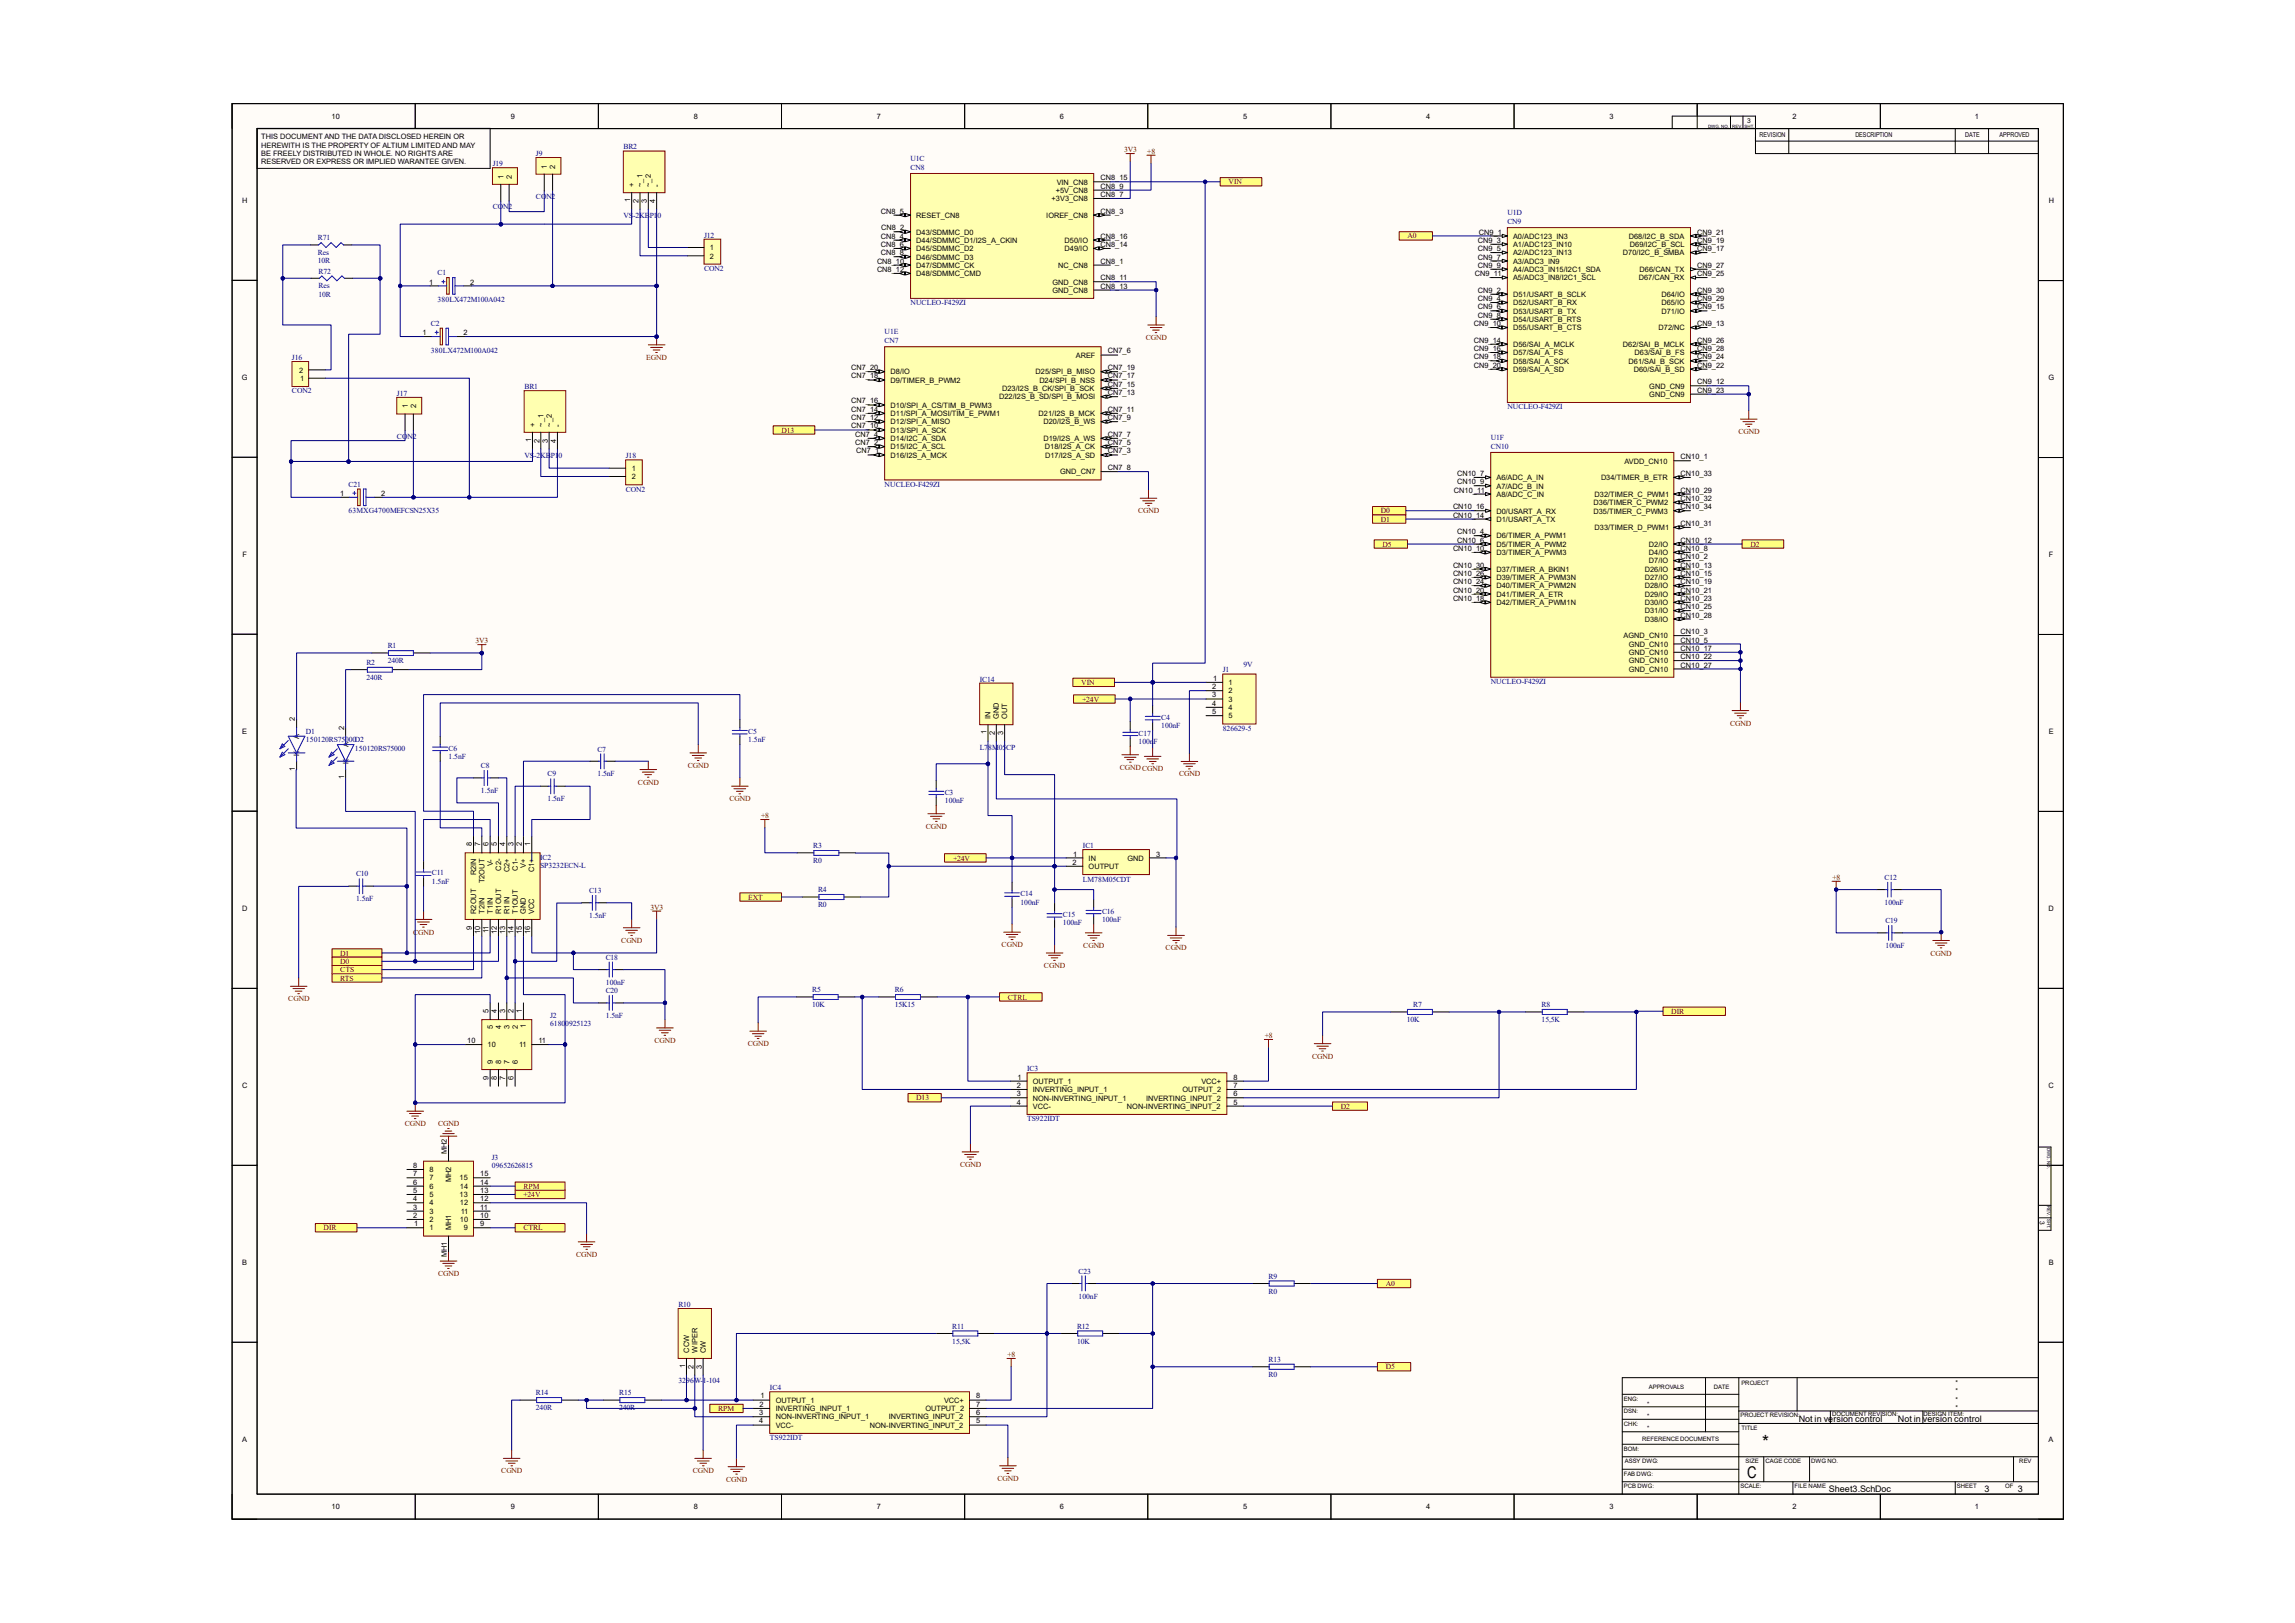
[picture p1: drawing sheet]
<svg xmlns="http://www.w3.org/2000/svg" width="420mm" height="297mm" viewBox="0 0 420 297" stroke-linecap="round" stroke-linejoin="round" font-family="sans-serif">
<defs><g id="words">
<text font-size="3.3" x="322.6" y="265">*</text>
<text font-size="3" x="319.9" y="270.6">C</text>
<g font-size="1.7">
<text x="329.3" y="260.3">Not in version control</text>
<text x="347.5" y="260.3">Not in version control</text>
<text x="334.8" y="273.1">Sheet3.SchDoc</text>
<text x="363.3" y="273.1">3</text>
<text x="369.4" y="273.1">3</text>
</g>
<g font-size="1.4">
<text x="60.7" y="21.7">10</text>
<text x="93.5" y="21.7">9</text>
<text x="127" y="21.7">8</text>
<text x="160.5" y="21.7">7</text>
<text x="194" y="21.7">6</text>
<text x="227.6" y="21.7">5</text>
<text x="261.1" y="21.7">4</text>
<text x="294.7" y="21.7">3</text>
<text x="328.2" y="21.7">2</text>
<text x="361.5" y="21.7">1</text>
<text x="47.8" y="25.5">THIS DOCUMENT AND THE DATA DISCLOSED HEREIN OR</text>
<text x="47.8" y="27.1">HEREWITH IS THE PROPERTY OF ALTIUM LIMITED AND MAY</text>
<text x="47.8" y="28.6">BE FREELY DISTRIBUTED IN WHOLE. NO RIGHTS ARE</text>
<text x="47.8" y="30.1">RESERVED OR EXPRESS OR IMPLIED WARANTEE GIVEN.</text>
<text x="92.2" y="32.7" transform="rotate(-90 92.2 32.7)">1</text>
<text x="93.7" y="32.7" transform="rotate(-90 93.7 32.7)">2</text>
<text x="100.1" y="30.9" transform="rotate(-90 100.1 30.9)">1</text>
<text x="101.6" y="30.9" transform="rotate(-90 101.6 30.9)">2</text>
<text x="116.1" y="34.2" transform="rotate(-90 116.1 34.2)">+</text>
<text x="117.6" y="34.2" transform="rotate(-90 117.6 34.2)">~_1</text>
<text x="119.2" y="34.2" transform="rotate(-90 119.2 34.2)">~_2</text>
<text x="120.7" y="34.2" transform="rotate(-90 120.7 34.2)">-</text>
<text x="193.3" y="35.3">+5V_CN8</text>
<text x="193.5" y="33.8">VIN_CN8</text>
<text x="201.5" y="33">CN8_15</text>
<text x="201.5" y="34.5">CN8_9</text>
<text x="44.4" y="37.2">H</text>
<text x="115.3" y="37" transform="rotate(-90 115.3 37)">1</text>
<text x="116.9" y="37.2" transform="rotate(-90 116.9 37.2)">2</text>
<text x="118.4" y="37.2" transform="rotate(-90 118.4 37.2)">3</text>
<text x="119.9" y="37.2" transform="rotate(-90 119.9 37.2)">4</text>
<text x="161.3" y="39.1">CN8_5</text>
<text x="167.8" y="39.9">RESET_CN8</text>
<text x="191.5" y="39.9">IOREF_CN8</text>
<text x="192.5" y="36.8">+3V3_CN8</text>
<text x="201.5" y="36.1">CN8_7</text>
<text x="201.5" y="39.1">CN8_3</text>
<text x="375.1" y="37.2">H</text>
<text x="130" y="45.8">1</text>
<text x="130" y="47.3">2</text>
<text x="161.3" y="43.7">CN8_4</text>
<text x="161.3" y="45.2">CN8_6</text>
<text x="161.3" y="46.7">CN8_8</text>
<text x="161.3" y="42.2">CN8_2</text>
<text x="167.8" y="42.9">D43/SDMMC_D0</text>
<text x="167.8" y="44.4">D44/SDMMC_D1/I2S_A_CKIN</text>
<text x="167.8" y="46">D45/SDMMC_D2</text>
<text x="167.8" y="47.5">D46/SDMMC_D3</text>
<text x="194.9" y="44.4">D50/IO</text>
<text x="194.9" y="46">D49/IO</text>
<text x="201.5" y="43.7">CN8_16</text>
<text x="201.5" y="45.2">CN8_14</text>
<text x="270.5" y="46">CN9_5</text>
<text x="270.6" y="44.4">CN9_3</text>
<text x="270.6" y="47.5">CN9_7</text>
<text x="270.8" y="42.9">CN9_1</text>
<text x="277" y="43.7">A0/ADC123_IN3</text>
<text x="277" y="45.2">A1/ADC123_IN10</text>
<text x="277" y="46.7">A2/ADC123_IN13</text>
<text x="297.1" y="46.7">D70/I2C_B_SMBA</text>
<text x="298.2" y="43.7">D68/I2C_B_SDA</text>
<text x="298.4" y="45.2">D69/I2C_B_SCL</text>
<text x="310.7" y="42.9">CN9_21</text>
<text x="310.7" y="46">CN9_17</text>
<text x="310.7" y="44.4">CN9_19</text>
<text x="78.6" y="52.1">1</text>
<text x="86.1" y="52.1">2</text>
<text x="160.6" y="48.3">CN8_10</text>
<text x="160.6" y="49.8">CN8_12</text>
<text x="167.8" y="49">D47/SDMMC_CK</text>
<text x="167.8" y="50.5">D48/SDMMC_CMD</text>
<text x="192.7" y="52.1">GND_CN8</text>
<text x="192.7" y="53.6">GND_CN8</text>
<text x="193.7" y="49">NC_CN8</text>
<text x="201.5" y="48.3">CN8_1</text>
<text x="201.5" y="51.3">CN8_11</text>
<text x="201.5" y="52.8">CN8_13</text>
<text x="270" y="50.5">CN9_11</text>
<text x="270.6" y="49">CN9_9</text>
<text x="270.6" y="53.6">CN9_2</text>
<text x="277" y="48.3">A3/ADC3_IN9</text>
<text x="277" y="49.8">A4/ADC3_IN15/I2C1_SDA</text>
<text x="277" y="51.3">A5/ADC3_IN8/I2C1_SCL</text>
<text x="300" y="51.3">D67/CAN_RX</text>
<text x="300.2" y="49.8">D66/CAN_TX</text>
<text x="310.7" y="49">CN9_27</text>
<text x="310.7" y="50.5">CN9_25</text>
<text x="310.7" y="53.6">CN9_30</text>
<text x="269.8" y="59.7">CN9_10</text>
<text x="270.6" y="55.1">CN9_4</text>
<text x="270.6" y="56.6">CN9_6</text>
<text x="270.6" y="58.2">CN9_8</text>
<text x="277" y="54.4">D51/USART_B_SCLK</text>
<text x="277" y="55.9">D52/USART_B_RX</text>
<text x="277" y="57.4">D53/USART_B_TX</text>
<text x="277" y="58.9">D54/USART_B_RTS</text>
<text x="304.2" y="54.4">D64/IO</text>
<text x="304.2" y="55.9">D65/IO</text>
<text x="304.2" y="57.4">D71/IO</text>
<text x="310.7" y="55.1">CN9_29</text>
<text x="310.7" y="56.6">CN9_15</text>
<text x="310.7" y="59.7">CN9_13</text>
<text x="77.3" y="61.3">1</text>
<text x="84.9" y="61.3">2</text>
<text x="197" y="65.4">AREF</text>
<text x="202.8" y="64.7">CN7_6</text>
<text x="269.8" y="62.7">CN9_14</text>
<text x="269.8" y="64.3">CN9_16</text>
<text x="269.8" y="65.8">CN9_18</text>
<text x="277" y="60.5">D55/USART_B_CTS</text>
<text x="277" y="63.5">D56/SAI_A_MCLK</text>
<text x="277" y="65">D57/SAI_A_FS</text>
<text x="297.1" y="63.5">D62/SAI_B_MCLK</text>
<text x="299.2" y="65">D63/SAI_B_FS</text>
<text x="303.6" y="60.5">D72/NC</text>
<text x="310.7" y="62.7">CN9_26</text>
<text x="310.7" y="64.3">CN9_28</text>
<text x="310.7" y="65.8">CN9_24</text>
<text x="44.3" y="69.6">G</text>
<text x="54.8" y="68.2">2</text>
<text x="54.9" y="69.7">1</text>
<text x="155.8" y="67.7">CN7_20</text>
<text x="155.8" y="69.3">CN7_18</text>
<text x="163.1" y="68.5">D8/IO</text>
<text x="163.1" y="70">D9/TIMER_B_PWM2</text>
<text x="183.5" y="71.5">D23/I2S_B_CK/SPI_B_SCK</text>
<text x="189.6" y="68.5">D25/SPI_B_MISO</text>
<text x="190.3" y="70">D24/SPI_B_NSS</text>
<text x="202.8" y="69.3">CN7_17</text>
<text x="202.8" y="67.7">CN7_19</text>
<text x="202.8" y="70.8">CN7_15</text>
<text x="269.8" y="67.3">CN9_20</text>
<text x="277" y="66.5">D58/SAI_A_SCK</text>
<text x="277" y="68.1">D59/SAI_A_SD</text>
<text x="298.1" y="66.5">D61/SAI_B_SCK</text>
<text x="299.1" y="68.1">D60/SAI_B_SD</text>
<text x="302" y="71.1">GND_CN9</text>
<text x="310.7" y="70.4">CN9_12</text>
<text x="310.7" y="71.9">CN9_23</text>
<text x="310.7" y="67.3">CN9_22</text>
<text x="375" y="69.6">G</text>
<text x="74.7" y="74.7" transform="rotate(-90 74.7 74.7)">1</text>
<text x="76.2" y="74.7" transform="rotate(-90 76.2 74.7)">2</text>
<text x="155.8" y="73.8">CN7_16</text>
<text x="155.8" y="75.4">CN7_14</text>
<text x="155.8" y="76.9">CN7_12</text>
<text x="163.1" y="74.6">D10/SPI_A_CS/TIM_B_PWM3</text>
<text x="163.1" y="76.1">D11/SPI_A_MOSI/TIM_E_PWM1</text>
<text x="163.1" y="77.6">D12/SPI_A_MISO</text>
<text x="182.9" y="73.1">D22/I2S_B_SD/SPI_B_MOSI</text>
<text x="190.1" y="76.1">D21/I2S_B_MCK</text>
<text x="191" y="77.6">D20/I2S_B_WS</text>
<text x="202.8" y="72.3">CN7_13</text>
<text x="202.8" y="75.4">CN7_11</text>
<text x="202.8" y="76.9">CN7_9</text>
<text x="302" y="72.6">GND_CN9</text>
<text x="97.2" y="80.9" transform="rotate(-90 97.2 80.9)">1</text>
<text x="98" y="78.1" transform="rotate(-90 98 78.1)">+</text>
<text x="98.8" y="81.1" transform="rotate(-90 98.8 81.1)">2</text>
<text x="99.5" y="78.1" transform="rotate(-90 99.5 78.1)">~_1</text>
<text x="100.3" y="81.1" transform="rotate(-90 100.3 81.1)">3</text>
<text x="101" y="78.1" transform="rotate(-90 101 78.1)">~_2</text>
<text x="101.8" y="81.1" transform="rotate(-90 101.8 81.1)">4</text>
<text x="102.6" y="78.1" transform="rotate(-90 102.6 78.1)">-</text>
<text x="155.8" y="78.4">CN7_10</text>
<text x="156.6" y="79.9">CN7_4</text>
<text x="156.6" y="81.4">CN7_2</text>
<text x="156.7" y="83">CN7_1</text>
<text x="163.1" y="79.2">D13/SPI_A_SCK</text>
<text x="163.1" y="80.7">D14/I2C_A_SDA</text>
<text x="163.1" y="82.2">D15/I2C_A_SCL</text>
<text x="163.1" y="83.7">D16/I2S_A_MCK</text>
<text x="191" y="80.7">D19/I2S_A_WS</text>
<text x="191.3" y="82.2">D18/I2S_A_CK</text>
<text x="191.3" y="83.7">D17/I2S_A_SD</text>
<text x="202.8" y="81.4">CN7_5</text>
<text x="202.8" y="83">CN7_3</text>
<text x="202.8" y="79.9">CN7_7</text>
<text x="115.6" y="86.2">1</text>
<text x="115.6" y="87.7">2</text>
<text x="194.1" y="86.8">GND_CN7</text>
<text x="202.8" y="86">CN7_8</text>
<text x="266.8" y="87.1">CN10_7</text>
<text x="266.8" y="88.6">CN10_9</text>
<text x="274" y="87.9">A6/ADC_A_IN</text>
<text x="274" y="89.4">A7/ADC_B_IN</text>
<text x="293.1" y="87.9">D34/TIMER_B_ETR</text>
<text x="297.4" y="84.8">AVDD_CN10</text>
<text x="307.7" y="84.1">CN10_1</text>
<text x="307.7" y="87.1">CN10_33</text>
<text x="62.3" y="90.8">1</text>
<text x="69.8" y="90.8">2</text>
<text x="266" y="93.2">CN10_16</text>
<text x="266" y="94.7">CN10_14</text>
<text x="266.2" y="90.2">CN10_11</text>
<text x="274" y="90.9">A8/ADC_C_IN</text>
<text x="274" y="94">D0/USART_A_RX</text>
<text x="274" y="95.5">D1/USART_A_TX</text>
<text x="291.7" y="94">D35/TIMER_C_PWM3</text>
<text x="291.7" y="92.5">D36/TIMER_C_PWM2</text>
<text x="291.9" y="90.9">D32/TIMER_C_PWM1</text>
<text x="307.7" y="91.7">CN10_32</text>
<text x="307.7" y="90.2">CN10_29</text>
<text x="307.7" y="93.2">CN10_34</text>
<text x="44.4" y="101.9">F</text>
<text x="266" y="100.8">CN10_10</text>
<text x="266.8" y="97.8">CN10_4</text>
<text x="266.8" y="99.3">CN10_6</text>
<text x="274" y="98.6">D6/TIMER_A_PWM1</text>
<text x="274" y="100.1">D5/TIMER_A_PWM2</text>
<text x="274" y="101.6">D3/TIMER_A_PWM3</text>
<text x="291.9" y="97">D33/TIMER_D_PWM1</text>
<text x="301.9" y="100.1">D2/IO</text>
<text x="301.9" y="101.6">D4/IO</text>
<text x="307.7" y="96.3">CN10_31</text>
<text x="307.7" y="99.3">CN10_12</text>
<text x="307.7" y="100.8">CN10_8</text>
<text x="375.1" y="101.9">F</text>
<text x="266" y="103.9">CN10_30</text>
<text x="266" y="105.4">CN10_26</text>
<text x="266" y="106.9">CN10_24</text>
<text x="274" y="104.6">D37/TIMER_A_BKIN1</text>
<text x="274" y="106.2">D39/TIMER_A_PWM3N</text>
<text x="274" y="107.7">D40/TIMER_A_PWM2N</text>
<text x="301.1" y="104.6">D26/IO</text>
<text x="301.1" y="106.2">D27/IO</text>
<text x="301.1" y="107.7">D28/IO</text>
<text x="301.9" y="103.1">D7/IO</text>
<text x="307.7" y="103.9">CN10_13</text>
<text x="307.7" y="105.4">CN10_15</text>
<text x="307.7" y="106.9">CN10_19</text>
<text x="307.7" y="102.4">CN10_2</text>
<text x="266" y="108.5">CN10_20</text>
<text x="266" y="110">CN10_18</text>
<text x="274" y="109.2">D41/TIMER_A_ETR</text>
<text x="274" y="110.7">D42/TIMER_A_PWM1N</text>
<text x="301.1" y="109.2">D29/IO</text>
<text x="301.1" y="110.7">D30/IO</text>
<text x="301.1" y="112.3">D31/IO</text>
<text x="301.1" y="113.8">D38/IO</text>
<text x="307.7" y="108.5">CN10_21</text>
<text x="307.7" y="110">CN10_23</text>
<text x="307.7" y="111.5">CN10_25</text>
<text x="307.7" y="113">CN10_28</text>
<text x="297.3" y="116.8">AGND_CN10</text>
<text x="298.2" y="118.4">GND_CN10</text>
<text x="298.2" y="119.9">GND_CN10</text>
<text x="307.7" y="116.1">CN10_3</text>
<text x="307.7" y="117.6">CN10_5</text>
<text x="307.7" y="119.1">CN10_17</text>
<text x="222.1" y="124.6">1</text>
<text x="224.9" y="125.3">1</text>
<text x="298.2" y="121.4">GND_CN10</text>
<text x="298.2" y="122.9">GND_CN10</text>
<text x="307.7" y="120.6">CN10_22</text>
<text x="307.7" y="122.2">CN10_27</text>
<text x="181.3" y="131.6" transform="rotate(-90 181.3 131.6)">IN</text>
<text x="182.9" y="131.6" transform="rotate(-90 182.9 131.6)">GND</text>
<text x="184.4" y="131.6" transform="rotate(-90 184.4 131.6)">OUT</text>
<text x="221.9" y="126.1">2</text>
<text x="221.9" y="127.6">3</text>
<text x="221.9" y="129.2">4</text>
<text x="221.9" y="130.7">5</text>
<text x="224.9" y="126.9">2</text>
<text x="224.9" y="128.4">3</text>
<text x="224.9" y="129.9">4</text>
<text x="224.9" y="131.4">5</text>
<text x="44.4" y="134.3">E</text>
<text x="54" y="132" transform="rotate(-90 54 132)">2</text>
<text x="54.8" y="135.3" transform="rotate(-90 54.8 135.3)">A</text>
<text x="63" y="133.6" transform="rotate(-90 63 133.6)">2</text>
<text x="63.8" y="136.8" transform="rotate(-90 63.8 136.8)">A</text>
<text x="180.6" y="134.4" transform="rotate(-90 180.6 134.4)">1</text>
<text x="182.1" y="134.5" transform="rotate(-90 182.1 134.5)">2</text>
<text x="183.6" y="134.6" transform="rotate(-90 183.6 134.6)">3</text>
<text x="375.1" y="134.3">E</text>
<text x="54" y="141.1" transform="rotate(-90 54 141.1)">1</text>
<text x="54.8" y="138.3" transform="rotate(-90 54.8 138.3)">K</text>
<text x="63" y="142.6" transform="rotate(-90 63 142.6)">1</text>
<text x="63.8" y="139.8" transform="rotate(-90 63.8 139.8)">K</text>
<text x="86.4" y="154.9" transform="rotate(-90 86.4 154.9)">8</text>
<text x="87.9" y="154.9" transform="rotate(-90 87.9 154.9)">7</text>
<text x="89.4" y="154.9" transform="rotate(-90 89.4 154.9)">6</text>
<text x="91" y="154.9" transform="rotate(-90 91 154.9)">5</text>
<text x="92.5" y="154.9" transform="rotate(-90 92.5 154.9)">4</text>
<text x="94" y="154.9" transform="rotate(-90 94 154.9)">3</text>
<text x="95.5" y="154.9" transform="rotate(-90 95.5 154.9)">2</text>
<text x="97.1" y="154.9" transform="rotate(-90 97.1 154.9)">1</text>
<text x="87.2" y="160.2" transform="rotate(-90 87.2 160.2)">R2IN</text>
<text x="88.7" y="161.6" transform="rotate(-90 88.7 161.6)">T2OUT</text>
<text x="90.2" y="158.5" transform="rotate(-90 90.2 158.5)">V-</text>
<text x="91.7" y="159.3" transform="rotate(-90 91.7 159.3)">C2-</text>
<text x="93.2" y="159.6" transform="rotate(-90 93.2 159.6)">C2+</text>
<text x="94.8" y="159.3" transform="rotate(-90 94.8 159.3)">C1-</text>
<text x="96.3" y="158.8" transform="rotate(-90 96.3 158.8)">V+</text>
<text x="97.8" y="159.6" transform="rotate(-90 97.8 159.6)">C1+</text>
<text x="196.3" y="158.3">2</text>
<text x="196.5" y="156.8">1</text>
<text x="199.3" y="157.5">IN</text>
<text x="199.3" y="159">OUTPUT</text>
<text x="206.4" y="157.5">GND</text>
<text x="211.7" y="156.8">3</text>
<text x="44.3" y="166.7">D</text>
<text x="87.2" y="167.3" transform="rotate(-90 87.2 167.3)">R2OUT</text>
<text x="88.7" y="167.3" transform="rotate(-90 88.7 167.3)">T2IN</text>
<text x="90.2" y="167.3" transform="rotate(-90 90.2 167.3)">T1IN</text>
<text x="91.7" y="167.3" transform="rotate(-90 91.7 167.3)">R1OUT</text>
<text x="93.2" y="167.3" transform="rotate(-90 93.2 167.3)">R1IN</text>
<text x="94.8" y="167.3" transform="rotate(-90 94.8 167.3)">T1OUT</text>
<text x="96.3" y="167.3" transform="rotate(-90 96.3 167.3)">GND</text>
<text x="97.8" y="167.3" transform="rotate(-90 97.8 167.3)">VCC</text>
<text x="375" y="166.7">D</text>
<text x="86.4" y="170.2" transform="rotate(-90 86.4 170.2)">9</text>
<text x="87.9" y="171" transform="rotate(-90 87.9 171)">10</text>
<text x="89.4" y="170.8" transform="rotate(-90 89.4 170.8)">11</text>
<text x="91" y="171" transform="rotate(-90 91 171)">12</text>
<text x="92.5" y="171" transform="rotate(-90 92.5 171)">13</text>
<text x="94" y="171" transform="rotate(-90 94 171)">14</text>
<text x="95.5" y="171" transform="rotate(-90 95.5 171)">15</text>
<text x="97.1" y="171" transform="rotate(-90 97.1 171)">16</text>
<text x="89.4" y="185.4" transform="rotate(-90 89.4 185.4)">5</text>
<text x="91" y="185.4" transform="rotate(-90 91 185.4)">4</text>
<text x="92.5" y="185.4" transform="rotate(-90 92.5 185.4)">3</text>
<text x="94" y="185.4" transform="rotate(-90 94 185.4)">2</text>
<text x="95.5" y="185.4" transform="rotate(-90 95.5 185.4)">1</text>
<text x="85.5" y="190.9">10</text>
<text x="89.3" y="191.6">10</text>
<text x="90.2" y="188.4" transform="rotate(-90 90.2 188.4)">5</text>
<text x="91.7" y="188.3" transform="rotate(-90 91.7 188.3)">4</text>
<text x="93.2" y="188.4" transform="rotate(-90 93.2 188.4)">3</text>
<text x="94.8" y="188.3" transform="rotate(-90 94.8 188.3)">2</text>
<text x="95" y="191.6">11</text>
<text x="96.3" y="188.2" transform="rotate(-90 96.3 188.2)">1</text>
<text x="98.6" y="190.9">11</text>
<text x="89.4" y="197.7" transform="rotate(-90 89.4 197.7)">9</text>
<text x="90.2" y="194.7" transform="rotate(-90 90.2 194.7)">9</text>
<text x="91" y="197.7" transform="rotate(-90 91 197.7)">8</text>
<text x="91.7" y="194.7" transform="rotate(-90 91.7 194.7)">8</text>
<text x="92.5" y="197.7" transform="rotate(-90 92.5 197.7)">7</text>
<text x="93.2" y="194.7" transform="rotate(-90 93.2 194.7)">7</text>
<text x="94" y="197.7" transform="rotate(-90 94 197.7)">6</text>
<text x="94.8" y="194.7" transform="rotate(-90 94.8 194.7)">6</text>
<text x="186.3" y="197.6">1</text>
<text x="225.8" y="197.6">8</text>
<text x="44.3" y="199.1">C</text>
<text x="186.1" y="199.1">2</text>
<text x="186.1" y="200.7">3</text>
<text x="186.1" y="202.2">4</text>
<text x="189.1" y="198.4">OUTPUT_1</text>
<text x="189.1" y="199.9">INVERTING_INPUT_1</text>
<text x="189.1" y="201.4">NON-INVERTING_INPUT_1</text>
<text x="189.1" y="202.9">VCC-</text>
<text x="206.3" y="202.9">NON-INVERTING_INPUT_2</text>
<text x="209.8" y="201.4">INVERTING_INPUT_2</text>
<text x="216.5" y="199.9">OUTPUT_2</text>
<text x="220" y="198.4">VCC+</text>
<text x="225.8" y="199.1">7</text>
<text x="225.8" y="200.7">6</text>
<text x="225.8" y="202.2">5</text>
<text x="375" y="199.1">C</text>
<text x="75.6" y="215.3">7</text>
<text x="75.6" y="213.7">8</text>
<text x="78.6" y="214.5">8</text>
<text x="81.8" y="211.3" transform="rotate(-90 81.8 211.3)">MH2</text>
<text x="87.9" y="215.3">15</text>
<text x="75.6" y="221.4">3</text>
<text x="75.6" y="219.8">4</text>
<text x="75.6" y="218.3">5</text>
<text x="75.6" y="216.8">6</text>
<text x="78.6" y="220.6">4</text>
<text x="78.6" y="219.1">5</text>
<text x="78.6" y="217.6">6</text>
<text x="78.6" y="216">7</text>
<text x="82.6" y="216.4" transform="rotate(-90 82.6 216.4)">MH2</text>
<text x="84.1" y="219.1">13</text>
<text x="84.1" y="216">15</text>
<text x="84.2" y="220.6">12</text>
<text x="84.2" y="217.6">14</text>
<text x="87.9" y="218.3">13</text>
<text x="87.9" y="219.8">12</text>
<text x="87.9" y="216.8">14</text>
<text x="87.9" y="221.4">11</text>
<text x="75.6" y="222.9">2</text>
<text x="75.8" y="224.4">1</text>
<text x="78.6" y="225.2">1</text>
<text x="78.6" y="223.6">2</text>
<text x="78.6" y="222.1">3</text>
<text x="82.6" y="225.2" transform="rotate(-90 82.6 225.2)">MH1</text>
<text x="84.2" y="223.6">10</text>
<text x="84.4" y="222.1">11</text>
<text x="84.9" y="225.2">9</text>
<text x="87.9" y="222.9">10</text>
<text x="87.9" y="224.4">9</text>
<text x="44.4" y="231.5">B</text>
<text x="81.8" y="230.1" transform="rotate(-90 81.8 230.1)">MH1</text>
<text x="375.1" y="231.5">B</text>
<text x="125.4" y="250.4" transform="rotate(-90 125.4 250.4)">1</text>
<text x="126.2" y="247.6" transform="rotate(-90 126.2 247.6)">CCW</text>
<text x="126.9" y="250.5" transform="rotate(-90 126.9 250.5)">2</text>
<text x="127.7" y="247.6" transform="rotate(-90 127.7 247.6)">WIPER</text>
<text x="128.5" y="250.5" transform="rotate(-90 128.5 250.5)">3</text>
<text x="129.2" y="247.6" transform="rotate(-90 129.2 247.6)">CW</text>
<text x="139.1" y="257.5">2</text>
<text x="139.2" y="255.9">1</text>
<text x="142" y="256.7">OUTPUT_1</text>
<text x="172.8" y="256.7">VCC+</text>
<text x="178.7" y="257.5">7</text>
<text x="178.7" y="255.9">8</text>
<text x="44.3" y="263.9">A</text>
<text x="139" y="259">3</text>
<text x="139" y="260.5">4</text>
<text x="142" y="258.2">INVERTING_INPUT_1</text>
<text x="142" y="259.8">NON-INVERTING_INPUT_1</text>
<text x="142" y="261.3">VCC-</text>
<text x="159.2" y="261.3">NON-INVERTING_INPUT_2</text>
<text x="162.7" y="259.8">INVERTING_INPUT_2</text>
<text x="169.4" y="258.2">OUTPUT_2</text>
<text x="178.7" y="260.5">5</text>
<text x="178.7" y="259">6</text>
<text x="375" y="263.9">A</text>
<text x="60.7" y="276.2">10</text>
<text x="93.5" y="276.2">9</text>
<text x="127" y="276.2">8</text>
<text x="160.5" y="276.2">7</text>
<text x="194" y="276.2">6</text>
<text x="227.6" y="276.2">5</text>
<text x="261.1" y="276.2">4</text>
<text x="294.7" y="276.2">3</text>
<text x="328.2" y="276.2">2</text>
<text x="361.5" y="276.2">1</text>
</g>
<g font-size="1.4" fill="#000080">
<text x="98.1" y="28.6">J9</text>
<text x="114.1" y="27.3">BR2</text>
<text x="166.7" y="29.5">U1C</text>
<text x="90.2" y="30.4">J19</text>
<text x="166.7" y="31">CN8</text>
<text x="90.2" y="38.3">CON2</text>
<text x="98.1" y="36.5">CON2</text>
<text x="114.1" y="39.8">VS-2KBP10</text>
<text x="276" y="40.9">CN9</text>
<text x="276" y="39.4">U1D</text>
<text x="58.2" y="44">R71</text>
<text x="58.2" y="46.7">Res</text>
<text x="128.9" y="43.5">J12</text>
<text x="58.2" y="48.2">10R</text>
<text x="58.3" y="50.1">R72</text>
<text x="58.3" y="52.8">Res</text>
<text x="80.1" y="50.4">C1</text>
<text x="128.9" y="49.6">CON2</text>
<text x="58.3" y="54.3">10R</text>
<text x="78.9" y="59.6">C2</text>
<text x="80.1" y="55.2">380LX472M100A042</text>
<text x="166.7" y="55.8">NUCLEO-F429ZI</text>
<text x="53.5" y="65.9">J16</text>
<text x="78.9" y="64.6">380LX472M100A042</text>
<text x="162" y="62.7">CN7</text>
<text x="162" y="61.2">U1E</text>
<text x="96" y="71.2">BR1</text>
<text x="53.5" y="72">CON2</text>
<text x="72.7" y="72.5">J17</text>
<text x="276" y="74.9">NUCLEO-F429ZI</text>
<text x="72.7" y="80.4">CON2</text>
<text x="96" y="83.7">VS-2KBP10</text>
<text x="114.6" y="83.9">J18</text>
<text x="272.9" y="82.1">CN10</text>
<text x="272.9" y="80.6">U1F</text>
<text x="63.8" y="89.1">C21</text>
<text x="162" y="89.1">NUCLEO-F429ZI</text>
<text x="63.8" y="93.9">63MXG4700MEFCSN25X35</text>
<text x="114.6" y="90">CON2</text>
<text x="71" y="118.7">R1</text>
<text x="67.1" y="121.7">R2</text>
<text x="67.1" y="124.4">240R</text>
<text x="71" y="121.4">240R</text>
<text x="179.4" y="124.8">IC14</text>
<text x="223.8" y="123.1">J1</text>
<text x="227.7" y="122">9V</text>
<text x="272.9" y="125.2">NUCLEO-F429ZI</text>
<text x="212.6" y="131.7">C4</text>
<text x="56" y="134.3">D1</text>
<text x="56" y="135.8">150120RS75000D2</text>
<text x="65" y="137.4">150120RS75000</text>
<text x="82.1" y="137.4">C6</text>
<text x="109.4" y="137.5">C7</text>
<text x="137" y="134.3">C5</text>
<text x="137" y="135.8">1.5nF</text>
<text x="179.4" y="137.2">L78M05CP</text>
<text x="208.4" y="134.7">C17</text>
<text x="208.4" y="136.2">100nF</text>
<text x="212.6" y="133.3">100nF</text>
<text x="223.8" y="133.7">826629-5</text>
<text x="82.1" y="138.9">1.5nF</text>
<text x="88" y="140.6">C8</text>
<text x="100.2" y="142.1">C9</text>
<text x="109.4" y="142.1">1.5nF</text>
<text x="88" y="145.2">1.5nF</text>
<text x="100.2" y="146.7">1.5nF</text>
<text x="173" y="145.5">C3</text>
<text x="173" y="147">100nF</text>
<text x="148.9" y="155.2">R3</text>
<text x="198.2" y="155.2">IC1</text>
<text x="65.2" y="160.4">C10</text>
<text x="79.1" y="160.2">C11</text>
<text x="79.1" y="161.8">1.5nF</text>
<text x="98.9" y="157.4">IC2</text>
<text x="98.9" y="158.9">SP3232ECN-L</text>
<text x="148.9" y="157.9">R0</text>
<text x="198.2" y="161.3">LM78M05CDT</text>
<text x="345" y="161">C12</text>
<text x="65.2" y="165">1.5nF</text>
<text x="107.9" y="163.4">C13</text>
<text x="149.8" y="163.3">R4</text>
<text x="149.8" y="166">R0</text>
<text x="186.8" y="164">C14</text>
<text x="186.8" y="165.6">100nF</text>
<text x="194.6" y="167.9">C15</text>
<text x="201.7" y="167.3">C16</text>
<text x="345" y="165.6">100nF</text>
<text x="107.9" y="168">1.5nF</text>
<text x="194.6" y="169.4">100nF</text>
<text x="201.7" y="168.8">100nF</text>
<text x="345.2" y="169">C19</text>
<text x="345.2" y="173.5">100nF</text>
<text x="110.9" y="175.6">C18</text>
<text x="110.9" y="180.2">100nF</text>
<text x="110.9" y="181.7">C20</text>
<text x="148.7" y="181.6">R5</text>
<text x="148.7" y="184.3">10K</text>
<text x="163.8" y="181.6">R6</text>
<text x="163.8" y="184.3">15K15</text>
<text x="258.7" y="184.3">R7</text>
<text x="282.2" y="184.3">R8</text>
<text x="100.7" y="186.3">J2</text>
<text x="100.7" y="187.8">61800925123</text>
<text x="110.9" y="186.3">1.5nF</text>
<text x="257.5" y="187.1">10K</text>
<text x="282.2" y="187.1">15,5K</text>
<text x="188" y="196">IC3</text>
<text x="188" y="205.2">TS922IDT</text>
<text x="90" y="212.2">J3</text>
<text x="90" y="213.7">09652626815</text>
<text x="197.5" y="233.1">C23</text>
<text x="124.2" y="239.2">R10</text>
<text x="197.5" y="237.7">100nF</text>
<text x="232.2" y="234">R9</text>
<text x="232.2" y="236.8">R0</text>
<text x="174.3" y="243.2">R11</text>
<text x="174.3" y="245.9">15,5K</text>
<text x="197.2" y="243.2">R12</text>
<text x="197.2" y="245.9">10K</text>
<text x="232.2" y="249.3">R13</text>
<text x="98.1" y="255.4">R14</text>
<text x="113.4" y="255.4">R15</text>
<text x="124.2" y="253.2">3296W-1-104</text>
<text x="141" y="254.4">IC4</text>
<text x="232.2" y="252">R0</text>
<text x="98.1" y="258.1">240R</text>
<text x="113.4" y="258.1">240R</text>
<text x="141" y="263.6">TS922IDT</text>
</g>
<g font-size="1.4" fill="#800000">
<text x="205.8" y="27.8">3V3</text>
<text x="210" y="28.1">+8</text>
<text x="224.9" y="33.7">VIN</text>
<text x="257.7" y="43.6">A0</text>
<text x="118.3" y="65.9">EGND</text>
<text x="209.8" y="62.3">CGND</text>
<text x="143.1" y="79.2">D13</text>
<text x="318.3" y="79.5">CGND</text>
<text x="208.4" y="93.9">CGND</text>
<text x="252.8" y="93.9">D0</text>
<text x="252.8" y="95.5">D1</text>
<text x="253.1" y="100">D5</text>
<text x="320.5" y="100">D2</text>
<text x="87.1" y="117.7">3V3</text>
<text x="197.9" y="125.3">VIN</text>
<text x="198.1" y="128.4">+24V</text>
<text x="316.7" y="132.8">CGND</text>
<text x="116.8" y="143.6">CGND</text>
<text x="125.9" y="140.6">CGND</text>
<text x="205" y="140.9">CGNDCGND</text>
<text x="215.8" y="142.1">CGND</text>
<text x="133.6" y="146.7">CGND</text>
<text x="139.3" y="149.7">+8</text>
<text x="169.5" y="151.7">CGND</text>
<text x="174.5" y="157.5">+24V</text>
<text x="335.5" y="161">+8</text>
<text x="119.1" y="166.5">3V3</text>
<text x="137" y="164.7">EXT</text>
<text x="75.6" y="171.1">CGND</text>
<text x="113.7" y="172.6">CGND</text>
<text x="183.4" y="173.4">CGND</text>
<text x="198.3" y="173.5">CGND</text>
<text x="213.4" y="173.9">CGND</text>
<text x="62.3" y="174.9">D1</text>
<text x="62.3" y="176.4">D0</text>
<text x="62.3" y="177.9">CTS</text>
<text x="62.3" y="179.5">RTS</text>
<text x="191.1" y="177.2">CGND</text>
<text x="353.4" y="174.9">CGND</text>
<text x="52.8" y="183.3">CGND</text>
<text x="184.5" y="183">CTRL</text>
<text x="306" y="185.5">DIR</text>
<text x="119.8" y="190.9">CGND</text>
<text x="136.9" y="191.5">CGND</text>
<text x="231.6" y="189.9">+8</text>
<text x="240.2" y="193.8">CGND</text>
<text x="167.8" y="201.4">D13</text>
<text x="245.5" y="202.9">D2</text>
<text x="74.1" y="206.1">CGND</text>
<text x="80.2" y="206.1">CGND</text>
<text x="175.8" y="213.6">CGND</text>
<text x="95.8" y="219.1">+24V</text>
<text x="95.8" y="217.6">RPM</text>
<text x="59.3" y="225.2">DIR</text>
<text x="95.8" y="225.2">CTRL</text>
<text x="80.2" y="233.6">CGND</text>
<text x="105.5" y="230">CGND</text>
<text x="253.7" y="235.4">A0</text>
<text x="184.4" y="248.3">+8</text>
<text x="253.7" y="250.6">D5</text>
<text x="131.5" y="258.2">RPM</text>
<text x="91.8" y="269.7">CGND</text>
<text x="126.8" y="269.7">CGND</text>
<text x="132.9" y="271.2">CGND</text>
<text x="182.6" y="271.1">CGND</text>
</g>
<g font-size="1.2">
<text x="319.9" y="22.5">3</text>
<text x="322.1" y="25.1">REVISION</text>
<text x="339.7" y="25.1">DESCRIPTION</text>
<text x="359.8" y="25.1">DATE</text>
<text x="366" y="25.1">APPROVED</text>
<text x="373.5" y="223.5" transform="rotate(90 373.5 223.5)">3</text>
<text x="358" y="256.6">*</text>
<text x="358" y="258">*</text>
<text x="358" y="253.5">*</text>
<text x="358" y="254.9">*</text>
</g>
<g font-size="1.1">
<text x="297.3" y="256.3">ENG:</text>
<text x="301.6" y="257.3">*</text>
<text x="301.9" y="254.2">APPROVALS</text>
<text x="313.8" y="254.2">DATE</text>
<text x="318.8" y="253.4">PROJECT</text>
<text x="297.3" y="258.6">DSN:</text>
<text x="297.3" y="260.9">CHK:</text>
<text x="300.6" y="263.8">REFERENCE DOCUMENTS</text>
<text x="301.6" y="259.5">*</text>
<text x="301.6" y="261.7">*</text>
<text x="318.6" y="259.4">PROJECT REVISION:</text>
<text x="318.8" y="261.7">TITLE</text>
<text x="335.4" y="259.2">DOCUMENT REVISION:</text>
<text x="352.2" y="259.2">DESIGN ITEM:</text>
<text x="297.3" y="265.5">BOM:</text>
<text x="297.5" y="267.8">ASSY DWG:</text>
<text x="319.6" y="267.8">SIZE</text>
<text x="323.2" y="267.8">CAGE CODE</text>
<text x="331.6" y="267.8">DWG NO.</text>
<text x="369.7" y="267.8">REV</text>
<text x="297.3" y="270">FAB DWG:</text>
<text x="297.3" y="272.3">PCB DWG:</text>
<text x="318.6" y="272.3">SCALE:</text>
<text x="328.5" y="272.3">FILE NAME</text>
<text x="358.3" y="272.3">SHEET</text>
<text x="367.1" y="272.3">OF</text>
</g>
<g font-size=".8">
<text x="312.7" y="23.4">DWG. NO.</text>
<text x="317.1" y="23.4">REV. SHT.</text>
<text x="374.8" y="210.1" transform="rotate(90 374.8 210.1)">DWG. NO.</text>
<text x="374.8" y="220.7" transform="rotate(90 374.8 220.7)">REV. SHT.</text>
</g>
</g></defs>
<path d="M42.5 19h335.3v259h-335.3z" fill-rule="evenodd" fill="#fffcf8"/>
<path d="M42.5 19h335.3v259h-335.3z" fill="none" stroke="#000" stroke-width=".18"/>
<path d="M47.1 23.5h326.1v250h-326.1z" fill-rule="evenodd" fill="#fffcf8"/>
<g fill="none" stroke="#000" stroke-width=".18">
<path d="M42.5 18.9v259.1h4.6M42.5 19h335.2v259h-335.2M76 18.9v4.6M109.5 18.9v4.6M143.1 18.9v4.6M176.6 19v4.5M210.1 19v4.5M243.7 19v4.5M277.2 19v4.5M310.7 19v4.5M344.2 19v4.5M47.1 23.5h326.1v250h-326.1z"/>
<path d="M47.1 23.5h326.1v249.9h-326.1v-249.9h42.6v7.3h-42.6M306.1 23.5v-2.2h15.3v6.8h51.8M316.8 21.3v2.2M319.1 21.3v2.2M321.4 25.8h51.8M327.5 23.5v4.6M358 23.5v4.6M364.1 23.5v4.6M42.5 51.3h4.6M373.2 51.4h4.6M42.5 83.7h4.6M373.2 83.7h4.6"/>
<path d="M42.5 116.1h4.6M373.2 116.1h4.6M42.5 148.5h4.6M373.2 148.5h4.6M42.5 180.9h4.6M373.2 180.9h4.6M42.5 213.3h4.6M373.2 213.3h4.6M373.2 209.9h2.3v15.3h-2.3M373.2 222.9h2.3M373.2 220.6h2.3M42.5 245.7h4.6"/>
<path d="M297 257.5h21.3M297 255.2h21.3M297 259.8h21.3M312.2 252.1v9.9M318.3 258.2h54.9M318.3 252.1v21.4M329 252.1v6.1M335.1 258.2v2.3M352 258.2v2.3M373.2 245.7h4.6M373.2 252.1h-76.2v21.4M76 273.5v4.5"/>
<path d="M109.5 273.5v4.5M143.1 273.5v4.5M176.6 273.5v4.5M210.1 273.5v4.5M243.7 273.5v4.5M277.2 273.5v4.5M297 271.2h76.2M297 262h21.3M297 266.6h76.2M297 264.3h21.3M297 268.9h21.3M310.7 273.5v4.5"/>
<path d="M318.3 260.5h54.9M322.9 266.6v4.6M328.2 271.2v2.3M331.3 266.6v4.6M344.2 273.5v4.5M358 271.2v2.3M368.6 266.6v4.6M373.2 278h4.6"/>
</g>
<path d="M88.2 186.6h9.2v9.1h-9.2z" fill-rule="evenodd" fill="#ffffb0"/>
<path d="M88.2 186.6h9.2v9.1h-9.2z" fill="none" stroke="#800000" stroke-width=".18"/>
<path d="M85.2 191.2h3M89.7 183.6v3M89.7 195.7v3.1M91.3 183.6v3M91.3 195.7v3.1M92.8 183.6v3M92.8 195.7v3.1M94.3 183.6v3M94.3 195.7v3.1M95.8 183.6v3M97.4 191.2h3" fill="none" stroke="#000" stroke-width=".18"/>
<path d="M85.2 156.1h13.7v12.2h-13.7z" fill-rule="evenodd" fill="#ffffb0"/>
<path d="M85.2 156.1h13.7v12.2h-13.7zM74.5 203.4h3M75 203.8h2.1M75.4 204.3h1.2M75.8 204.7h.3M76 201.8v1.6" fill="none" stroke="#800000" stroke-width=".18"/>
<g fill="none" stroke="#000" stroke-width=".18">
<path d="M86.7 153v3.1M88.2 153v3.1M89.7 153v3.1M91.3 153v3.1M92.8 153v3.1M94.3 153v3.1M95.8 153v3.1M97.4 153v3.1M86.7 168.3v3M88.2 168.3v3M89.7 168.3v3M91.3 168.3v3"/>
<path d="M92.8 168.3v3M94.3 168.3v3M95.8 168.3v3M97.4 168.3v3"/>
</g>
<circle cx="76" cy="201.8" r=".31" fill="#000080"/>
<circle cx="76" cy="201.8" r=".31" fill="none" stroke="#000080" stroke-width=".18"/>
<path d="M68.1 119.5h3M75.7 119.5h3M54.3 131.7v1.5M54.3 139.3v1.5M63.3 133.2v1.5M64.2 122.6h3.1M71.8 122.6h3.1M63.3 140.8v1.6" fill="none" stroke="#000" stroke-width=".18"/>
<g fill="none" stroke="#00f" stroke-width=".18">
<path d="M71.1 119.1h4.6v.9h-4.6zM51.7 137.7l.4 .4-.8 .5zM51.7 136.1l.4 .5-.8 .4zM52.8 134.7h3l-1.5 3.1zM52.8 137.8h3M52.8 137l-1.5 1.6M52.8 135.5l-1.5 1.5M54.3 133.2v1.5M54.3 137.8v1.5M60.7 139.2l.5 .5-1 .4zM60.7 137.7l.5 .4-1 .5zM61.8 136.3h3l-1.5 3z"/>
<path d="M61.8 139.3h3M61.8 138.6l-1.6 1.5M61.8 137l-1.6 1.6M63.3 134.7v1.6M63.3 139.3v1.5M67.3 122.1h4.5v.9h-4.5z"/>
</g>
<path d="M76 168.3h3.1M76.4 168.7h2.2M76.9 169.2h1.2M77.4 169.7h.3M77.5 166.8v1.5" fill="none" stroke="#800000" stroke-width=".18"/>
<path d="M60.8 173.7h9.1v1.5h-9.1z" fill-rule="evenodd" fill="#ffff80"/>
<path d="M60.8 173.7h9.1v1.5h-9.1z" fill="none" stroke="#800000" stroke-width=".18"/>
<path d="M60.8 175.2h9.1v1.5h-9.1z" fill-rule="evenodd" fill="#ffff80"/>
<path d="M60.8 175.2h9.1v1.5h-9.1z" fill="none" stroke="#800000" stroke-width=".18"/>
<path d="M60.8 176.7h9.1v1.5h-9.1z" fill-rule="evenodd" fill="#ffff80"/>
<path d="M60.8 176.7h9.1v1.5h-9.1z" fill="none" stroke="#800000" stroke-width=".18"/>
<path d="M60.8 178.2h9.1v1.5h-9.1z" fill-rule="evenodd" fill="#ffff80"/>
<path d="M87.4 118h1.6M88.2 118v1.5M60.8 178.2h9.1v1.5h-9.1zM119.5 166.8h1.5M120.2 166.8v1.5" fill="none" stroke="#800000" stroke-width=".18"/>
<circle cx="88.2" cy="119.5" r=".32" fill="#000080"/>
<circle cx="88.2" cy="119.5" r=".32" fill="none" stroke="#000080" stroke-width=".18"/>
<path d="M140.9 254.7h36.6v7.6h-36.6z" fill-rule="evenodd" fill="#ffffb0"/>
<path d="M140.9 254.7h36.6v7.6h-36.6z" fill="none" stroke="#800000" stroke-width=".18"/>
<path d="M137.9 256.2h3M137.9 257.8h3M137.9 259.3h3M177.5 256.2h3M177.5 257.8h3M177.5 259.3h3M137.9 260.8h3M177.5 260.8h3" fill="none" stroke="#000" stroke-width=".18"/>
<path d="M272.9 82.8h33.5v41.2h-33.5z" fill-rule="evenodd" fill="#ffffb0"/>
<path d="M272.9 82.8h33.5v41.2h-33.5z" fill="none" stroke="#800000" stroke-width=".18"/>
<path d="M269.9 87.4h3" fill="none" stroke="#000" stroke-width=".18"/>
<path d="M272 87.1l.9 .3-.9 .3z" fill="#f8fcff"/>
<path d="M269.9 88.9h3M272 87.1l.9 .3-.9 .3z" fill="none" stroke="#000" stroke-width=".18"/>
<path d="M272 88.6l.9 .3-.9 .3z" fill="#f8fcff"/>
<path d="M269.9 90.4h3M272 88.6l.9 .3-.9 .3z" fill="none" stroke="#000" stroke-width=".18"/>
<path d="M272 90.1l.9 .3-.9 .3z" fill="#f8fcff"/>
<path d="M269.9 93.5h3M272 90.1l.9 .3-.9 .3z" fill="none" stroke="#000" stroke-width=".18"/>
<path d="M272 93.2l.9 .3-.9 .3z" fill="#f8fcff"/>
<path d="M269.9 95h3M272 93.2l.9 .3-.9 .3z" fill="none" stroke="#000" stroke-width=".18"/>
<path d="M272 95l.9-.3v.6z" fill="#f8fcff"/>
<path d="M269.9 98h3M272 95l.9-.3v.6z" fill="none" stroke="#000" stroke-width=".18"/>
<path d="M272 97.7l.9 .3-.9 .3z" fill="#f8fcff"/>
<path d="M272 97.7l.9 .3-.9 .3z" fill="none" stroke="#000" stroke-width=".18"/>
<path d="M270.9 98l1-.3v.6z" fill="#f8fcff"/>
<path d="M269.9 99.6h3M270.9 98l1-.3v.6z" fill="none" stroke="#000" stroke-width=".18"/>
<path d="M272 99.3l.9 .3-.9 .3z" fill="#f8fcff"/>
<path d="M272 99.3l.9 .3-.9 .3z" fill="none" stroke="#000" stroke-width=".18"/>
<path d="M270.9 99.6l1-.3v.6z" fill="#f8fcff"/>
<path d="M270.9 99.6l1-.3v.6zM269.9 101.1h3" fill="none" stroke="#000" stroke-width=".18"/>
<path d="M272 100.8l.9 .3-.9 .3z" fill="#f8fcff"/>
<path d="M272 100.8l.9 .3-.9 .3z" fill="none" stroke="#000" stroke-width=".18"/>
<path d="M270.9 101.1l1-.3v.6z" fill="#f8fcff"/>
<path d="M269.9 104.1h3M270.9 101.1l1-.3v.6z" fill="none" stroke="#000" stroke-width=".18"/>
<path d="M272 103.8l.9 .3-.9 .3z" fill="#f8fcff"/>
<path d="M272 103.8l.9 .3-.9 .3z" fill="none" stroke="#000" stroke-width=".18"/>
<path d="M270.9 104.1l1-.3v.6z" fill="#f8fcff"/>
<path d="M269.9 105.7h3M270.9 104.1l1-.3v.6z" fill="none" stroke="#000" stroke-width=".18"/>
<path d="M272 105.4l.9 .3-.9 .3z" fill="#f8fcff"/>
<path d="M272 105.4l.9 .3-.9 .3z" fill="none" stroke="#000" stroke-width=".18"/>
<path d="M270.9 105.7l1-.3v.6z" fill="#f8fcff"/>
<path d="M269.9 107.2h3M270.9 105.7l1-.3v.6z" fill="none" stroke="#000" stroke-width=".18"/>
<path d="M272 106.9l.9 .3-.9 .3z" fill="#f8fcff"/>
<path d="M272 106.9l.9 .3-.9 .3z" fill="none" stroke="#000" stroke-width=".18"/>
<path d="M270.9 107.2l1-.3v.6z" fill="#f8fcff"/>
<path d="M269.9 108.7h3M270.9 107.2l1-.3v.6z" fill="none" stroke="#000" stroke-width=".18"/>
<path d="M272 108.4l.9 .3-.9 .3z" fill="#f8fcff"/>
<path d="M272 108.4l.9 .3-.9 .3z" fill="none" stroke="#000" stroke-width=".18"/>
<path d="M270.9 108.7l1-.3v.6z" fill="#f8fcff"/>
<path d="M269.9 110.2h3M270.9 108.7l1-.3v.6z" fill="none" stroke="#000" stroke-width=".18"/>
<path d="M272 109.9l.9 .3-.9 .3z" fill="#f8fcff"/>
<path d="M272 109.9l.9 .3-.9 .3z" fill="none" stroke="#000" stroke-width=".18"/>
<path d="M270.9 110.2l1-.3v.6z" fill="#f8fcff"/>
<path d="M306.4 84.3h3.1M306.4 87.4h3.1M270.9 110.2l1-.3v.6z" fill="none" stroke="#000" stroke-width=".18"/>
<path d="M306.4 87.4l1-.3v.6z" fill="#f8fcff"/>
<path d="M306.4 87.4l1-.3v.6z" fill="none" stroke="#000" stroke-width=".18"/>
<path d="M307.5 87.1l.9 .3-.9 .3z" fill="#f8fcff"/>
<path d="M306.4 90.4h3.1M307.5 87.1l.9 .3-.9 .3z" fill="none" stroke="#000" stroke-width=".18"/>
<path d="M306.4 90.4l1-.3v.6z" fill="#f8fcff"/>
<path d="M306.4 90.4l1-.3v.6z" fill="none" stroke="#000" stroke-width=".18"/>
<path d="M307.5 90.1l.9 .3-.9 .3z" fill="#f8fcff"/>
<path d="M306.4 91.9h3.1M307.5 90.1l.9 .3-.9 .3z" fill="none" stroke="#000" stroke-width=".18"/>
<path d="M306.4 91.9l1-.2v.5z" fill="#f8fcff"/>
<path d="M306.4 91.9l1-.2v.5z" fill="none" stroke="#000" stroke-width=".18"/>
<path d="M307.5 91.7l.9 .2-.9 .3z" fill="#f8fcff"/>
<path d="M306.4 93.5h3.1M307.5 91.7l.9 .2-.9 .3z" fill="none" stroke="#000" stroke-width=".18"/>
<path d="M306.4 93.5l1-.3v.6z" fill="#f8fcff"/>
<path d="M306.4 93.5l1-.3v.6z" fill="none" stroke="#000" stroke-width=".18"/>
<path d="M307.5 93.2l.9 .3-.9 .3z" fill="#f8fcff"/>
<path d="M306.4 96.5h3.1M307.5 93.2l.9 .3-.9 .3z" fill="none" stroke="#000" stroke-width=".18"/>
<path d="M306.4 96.5l1-.3v.6z" fill="#f8fcff"/>
<path d="M306.4 96.5l1-.3v.6z" fill="none" stroke="#000" stroke-width=".18"/>
<path d="M307.5 96.2l.9 .3-.9 .3z" fill="#f8fcff"/>
<path d="M306.4 99.6h3.1M307.5 96.2l.9 .3-.9 .3z" fill="none" stroke="#000" stroke-width=".18"/>
<path d="M306.4 99.6l1-.3v.6z" fill="#f8fcff"/>
<path d="M306.4 99.6l1-.3v.6z" fill="none" stroke="#000" stroke-width=".18"/>
<path d="M307.5 99.3l.9 .3-.9 .3z" fill="#f8fcff"/>
<path d="M307.5 99.3l.9 .3-.9 .3zM306.4 101.1h3.1" fill="none" stroke="#000" stroke-width=".18"/>
<path d="M306.4 101.1l1-.3v.6z" fill="#f8fcff"/>
<path d="M306.4 101.1l1-.3v.6z" fill="none" stroke="#000" stroke-width=".18"/>
<path d="M307.5 100.8l.9 .3-.9 .3z" fill="#f8fcff"/>
<path d="M306.4 102.6h3.1M307.5 100.8l.9 .3-.9 .3z" fill="none" stroke="#000" stroke-width=".18"/>
<path d="M306.4 102.6l1-.3v.6z" fill="#f8fcff"/>
<path d="M306.4 102.6l1-.3v.6z" fill="none" stroke="#000" stroke-width=".18"/>
<path d="M307.5 102.3l.9 .3-.9 .3z" fill="#f8fcff"/>
<path d="M306.4 104.1h3.1M307.5 102.3l.9 .3-.9 .3z" fill="none" stroke="#000" stroke-width=".18"/>
<path d="M306.4 104.1l1-.3v.6z" fill="#f8fcff"/>
<path d="M306.4 104.1l1-.3v.6z" fill="none" stroke="#000" stroke-width=".18"/>
<path d="M307.5 103.8l.9 .3-.9 .3z" fill="#f8fcff"/>
<path d="M306.4 105.7h3.1M307.5 103.8l.9 .3-.9 .3z" fill="none" stroke="#000" stroke-width=".18"/>
<path d="M306.4 105.7l1-.3v.6z" fill="#f8fcff"/>
<path d="M306.4 105.7l1-.3v.6z" fill="none" stroke="#000" stroke-width=".18"/>
<path d="M307.5 105.4l.9 .3-.9 .3z" fill="#f8fcff"/>
<path d="M306.4 107.2h3.1M307.5 105.4l.9 .3-.9 .3z" fill="none" stroke="#000" stroke-width=".18"/>
<path d="M306.4 107.2l1-.3v.6z" fill="#f8fcff"/>
<path d="M306.4 107.2l1-.3v.6z" fill="none" stroke="#000" stroke-width=".18"/>
<path d="M307.5 106.9l.9 .3-.9 .3z" fill="#f8fcff"/>
<path d="M306.4 108.7h3.1M307.5 106.9l.9 .3-.9 .3z" fill="none" stroke="#000" stroke-width=".18"/>
<path d="M306.4 108.7l1-.3v.6z" fill="#f8fcff"/>
<path d="M306.4 108.7l1-.3v.6z" fill="none" stroke="#000" stroke-width=".18"/>
<path d="M307.5 108.4l.9 .3-.9 .3z" fill="#f8fcff"/>
<path d="M306.4 110.2h3.1M307.5 108.4l.9 .3-.9 .3z" fill="none" stroke="#000" stroke-width=".18"/>
<path d="M306.4 110.2l1-.3v.6z" fill="#f8fcff"/>
<path d="M306.4 110.2l1-.3v.6z" fill="none" stroke="#000" stroke-width=".18"/>
<path d="M307.5 109.9l.9 .3-.9 .3z" fill="#f8fcff"/>
<path d="M306.4 111.8h3.1M307.5 109.9l.9 .3-.9 .3z" fill="none" stroke="#000" stroke-width=".18"/>
<path d="M306.4 111.8l1-.3v.6z" fill="#f8fcff"/>
<path d="M306.4 111.8l1-.3v.6z" fill="none" stroke="#000" stroke-width=".18"/>
<path d="M307.5 111.5l.9 .3-.9 .3z" fill="#f8fcff"/>
<path d="M306.4 113.3h3.1M307.5 111.5l.9 .3-.9 .3z" fill="none" stroke="#000" stroke-width=".18"/>
<path d="M306.4 113.3l1-.3v.6z" fill="#f8fcff"/>
<path d="M306.4 113.3l1-.3v.6z" fill="none" stroke="#000" stroke-width=".18"/>
<path d="M307.5 113l.9 .3-.9 .3z" fill="#f8fcff"/>
<path d="M306.4 116.3h3.1M306.4 117.9h3.1M306.4 119.4h3.1M307.5 113l.9 .3-.9 .3zM306.4 120.9h3.1M306.4 122.4h3.1" fill="none" stroke="#000" stroke-width=".18"/>
<path d="M162 63.5h39.6v24.3h-39.6z" fill-rule="evenodd" fill="#ffffb0"/>
<path d="M162 63.5h39.6v24.3h-39.6z" fill="none" stroke="#800000" stroke-width=".18"/>
<path d="M158.9 68h3.1" fill="none" stroke="#000" stroke-width=".18"/>
<path d="M161 67.7l1 .3-1 .3z" fill="#f8fcff"/>
<path d="M161 67.7l1 .3-1 .3z" fill="none" stroke="#000" stroke-width=".18"/>
<path d="M160 68l.9-.3v.6z" fill="#f8fcff"/>
<path d="M158.9 69.6h3.1M160 68l.9-.3v.6z" fill="none" stroke="#000" stroke-width=".18"/>
<path d="M161 69.2l1 .4-1 .2z" fill="#f8fcff"/>
<path d="M161 69.2l1 .4-1 .2z" fill="none" stroke="#000" stroke-width=".18"/>
<path d="M160 69.6l.9-.4v.6z" fill="#f8fcff"/>
<path d="M158.9 74.1h3.1M160 69.6l.9-.4v.6z" fill="none" stroke="#000" stroke-width=".18"/>
<path d="M161 73.8l1 .3-1 .3z" fill="#f8fcff"/>
<path d="M161 73.8l1 .3-1 .3z" fill="none" stroke="#000" stroke-width=".18"/>
<path d="M160 74.1l.9-.3v.6z" fill="#f8fcff"/>
<path d="M158.9 75.6h3.1M160 74.1l.9-.3v.6z" fill="none" stroke="#000" stroke-width=".18"/>
<path d="M161 75.3l1 .3-1 .3z" fill="#f8fcff"/>
<path d="M161 75.3l1 .3-1 .3z" fill="none" stroke="#000" stroke-width=".18"/>
<path d="M160 75.6l.9-.3v.6z" fill="#f8fcff"/>
<path d="M158.9 77.2h3.1M160 75.6l.9-.3v.6z" fill="none" stroke="#000" stroke-width=".18"/>
<path d="M161 76.8l1 .4-1 .3z" fill="#f8fcff"/>
<path d="M161 76.8l1 .4-1 .3z" fill="none" stroke="#000" stroke-width=".18"/>
<path d="M160 77.2l.9-.4v.7z" fill="#f8fcff"/>
<path d="M158.9 78.7h3.1M160 77.2l.9-.4v.7z" fill="none" stroke="#000" stroke-width=".18"/>
<path d="M161 78.4l1 .3-1 .3z" fill="#f8fcff"/>
<path d="M161 78.4l1 .3-1 .3z" fill="none" stroke="#000" stroke-width=".18"/>
<path d="M160 78.7l.9-.3v.6z" fill="#f8fcff"/>
<path d="M160 78.7l.9-.3v.6zM158.9 80.2h3.1" fill="none" stroke="#000" stroke-width=".18"/>
<path d="M161 79.9l1 .3-1 .3z" fill="#f8fcff"/>
<path d="M161 79.9l1 .3-1 .3z" fill="none" stroke="#000" stroke-width=".18"/>
<path d="M160 80.2l.9-.3v.6z" fill="#f8fcff"/>
<path d="M158.9 81.7h3.1M160 80.2l.9-.3v.6z" fill="none" stroke="#000" stroke-width=".18"/>
<path d="M161 81.4l1 .3-1 .3z" fill="#f8fcff"/>
<path d="M161 81.4l1 .3-1 .3z" fill="none" stroke="#000" stroke-width=".18"/>
<path d="M160 81.7l.9-.3v.6z" fill="#f8fcff"/>
<path d="M158.9 83.3h3.1M160 81.7l.9-.3v.6z" fill="none" stroke="#000" stroke-width=".18"/>
<path d="M161 82.9l1 .4-1 .3z" fill="#f8fcff"/>
<path d="M161 82.9l1 .4-1 .3z" fill="none" stroke="#000" stroke-width=".18"/>
<path d="M160 83.3l.9-.4v.7z" fill="#f8fcff"/>
<path d="M201.6 65h3M201.6 68h3M160 83.3l.9-.4v.7z" fill="none" stroke="#000" stroke-width=".18"/>
<path d="M201.6 68l.9-.3v.6z" fill="#f8fcff"/>
<path d="M201.6 68l.9-.3v.6z" fill="none" stroke="#000" stroke-width=".18"/>
<path d="M202.6 67.7l1 .3-1 .3z" fill="#f8fcff"/>
<path d="M201.6 69.6h3M202.6 67.7l1 .3-1 .3z" fill="none" stroke="#000" stroke-width=".18"/>
<path d="M201.6 69.6l.9-.3v.5z" fill="#f8fcff"/>
<path d="M201.6 69.6l.9-.3v.5z" fill="none" stroke="#000" stroke-width=".18"/>
<path d="M202.6 69.3l1 .3-1 .2z" fill="#f8fcff"/>
<path d="M201.6 71.1h3M202.6 69.3l1 .3-1 .2z" fill="none" stroke="#000" stroke-width=".18"/>
<path d="M201.6 71.1l.9-.3v.6z" fill="#f8fcff"/>
<path d="M201.6 71.1l.9-.3v.6z" fill="none" stroke="#000" stroke-width=".18"/>
<path d="M202.6 70.8l1 .3-1 .3z" fill="#f8fcff"/>
<path d="M201.6 72.6h3M202.6 70.8l1 .3-1 .3z" fill="none" stroke="#000" stroke-width=".18"/>
<path d="M201.6 72.6l.9-.3v.6z" fill="#f8fcff"/>
<path d="M201.6 72.6l.9-.3v.6z" fill="none" stroke="#000" stroke-width=".18"/>
<path d="M202.6 72.3l1 .3-1 .3z" fill="#f8fcff"/>
<path d="M201.6 75.6h3M202.6 72.3l1 .3-1 .3z" fill="none" stroke="#000" stroke-width=".18"/>
<path d="M201.6 75.6l.9-.2v.5z" fill="#f8fcff"/>
<path d="M201.6 75.6l.9-.2v.5z" fill="none" stroke="#000" stroke-width=".18"/>
<path d="M202.6 75.4l1 .2-1 .3z" fill="#f8fcff"/>
<path d="M201.6 77.2h3M202.6 75.4l1 .2-1 .3z" fill="none" stroke="#000" stroke-width=".18"/>
<path d="M201.6 77.2l.9-.3v.6z" fill="#f8fcff"/>
<path d="M201.6 77.2l.9-.3v.6z" fill="none" stroke="#000" stroke-width=".18"/>
<path d="M202.6 76.9l1 .3-1 .3z" fill="#f8fcff"/>
<path d="M202.6 76.9l1 .3-1 .3zM201.6 80.2h3" fill="none" stroke="#000" stroke-width=".18"/>
<path d="M201.6 80.2l.9-.3v.6z" fill="#f8fcff"/>
<path d="M201.6 80.2l.9-.3v.6z" fill="none" stroke="#000" stroke-width=".18"/>
<path d="M202.6 79.9l1 .3-1 .3z" fill="#f8fcff"/>
<path d="M202.6 79.9l1 .3-1 .3zM201.6 81.7h3" fill="none" stroke="#000" stroke-width=".18"/>
<path d="M201.6 81.7l.9-.3v.6z" fill="#f8fcff"/>
<path d="M201.6 81.7l.9-.3v.6z" fill="none" stroke="#000" stroke-width=".18"/>
<path d="M202.6 81.4l1 .3-1 .3z" fill="#f8fcff"/>
<path d="M201.6 83.3h3M202.6 81.4l1 .3-1 .3z" fill="none" stroke="#000" stroke-width=".18"/>
<path d="M201.6 83.3l.9-.3v.6z" fill="#f8fcff"/>
<path d="M201.6 83.3l.9-.3v.6z" fill="none" stroke="#000" stroke-width=".18"/>
<path d="M202.6 83l1 .3-1 .3z" fill="#f8fcff"/>
<path d="M201.6 86.3h3M202.6 83l1 .3-1 .3z" fill="none" stroke="#000" stroke-width=".18"/>
<path d="M276 41.7h33.5v32h-33.5z" fill-rule="evenodd" fill="#ffffb0"/>
<path d="M276 41.7h33.5v32h-33.5z" fill="none" stroke="#800000" stroke-width=".18"/>
<path d="M272.9 43.2h3.1" fill="none" stroke="#000" stroke-width=".18"/>
<path d="M275 42.9l1 .3-1 .3z" fill="#f8fcff"/>
<path d="M272.9 44.7h3.1M275 42.9l1 .3-1 .3z" fill="none" stroke="#000" stroke-width=".18"/>
<path d="M275 44.4l1 .3-1 .3z" fill="#f8fcff"/>
<path d="M272.9 46.2h3.1M275 44.4l1 .3-1 .3z" fill="none" stroke="#000" stroke-width=".18"/>
<path d="M275 45.9l1 .3-1 .3z" fill="#f8fcff"/>
<path d="M272.9 47.8h3.1M275 45.9l1 .3-1 .3z" fill="none" stroke="#000" stroke-width=".18"/>
<path d="M275 47.5l1 .3-1 .2z" fill="#f8fcff"/>
<path d="M272.9 49.3h3.1M275 47.5l1 .3-1 .2z" fill="none" stroke="#000" stroke-width=".18"/>
<path d="M275 49l1 .3-1 .3z" fill="#f8fcff"/>
<path d="M272.9 50.8h3.1M275 49l1 .3-1 .3z" fill="none" stroke="#000" stroke-width=".18"/>
<path d="M275 50.5l1 .3-1 .3z" fill="#f8fcff"/>
<path d="M272.9 53.8h3.1M275 50.5l1 .3-1 .3z" fill="none" stroke="#000" stroke-width=".18"/>
<path d="M275 53.6l1 .2-1 .3z" fill="#f8fcff"/>
<path d="M275 53.6l1 .2-1 .3z" fill="none" stroke="#000" stroke-width=".18"/>
<path d="M274 53.8l.9-.2v.5z" fill="#f8fcff"/>
<path d="M272.9 55.4h3.1M274 53.8l.9-.2v.5z" fill="none" stroke="#000" stroke-width=".18"/>
<path d="M275 55.1l1 .3-1 .3z" fill="#f8fcff"/>
<path d="M275 55.1l1 .3-1 .3z" fill="none" stroke="#000" stroke-width=".18"/>
<path d="M274 55.4l.9-.3v.6z" fill="#f8fcff"/>
<path d="M272.9 56.9h3.1M274 55.4l.9-.3v.6z" fill="none" stroke="#000" stroke-width=".18"/>
<path d="M275 56.6l1 .3-1 .3z" fill="#f8fcff"/>
<path d="M275 56.6l1 .3-1 .3z" fill="none" stroke="#000" stroke-width=".18"/>
<path d="M274 56.9l.9-.3v.6z" fill="#f8fcff"/>
<path d="M272.9 58.4h3.1M274 56.9l.9-.3v.6z" fill="none" stroke="#000" stroke-width=".18"/>
<path d="M275 58.1l1 .3-1 .3z" fill="#f8fcff"/>
<path d="M275 58.1l1 .3-1 .3z" fill="none" stroke="#000" stroke-width=".18"/>
<path d="M274 58.4l.9-.3v.6z" fill="#f8fcff"/>
<path d="M272.9 59.9h3.1M274 58.4l.9-.3v.6z" fill="none" stroke="#000" stroke-width=".18"/>
<path d="M275 59.6l1 .3-1 .3z" fill="#f8fcff"/>
<path d="M275 59.6l1 .3-1 .3z" fill="none" stroke="#000" stroke-width=".18"/>
<path d="M274 59.9l.9-.3v.6z" fill="#f8fcff"/>
<path d="M274 59.9l.9-.3v.6zM272.9 63h3.1" fill="none" stroke="#000" stroke-width=".18"/>
<path d="M275 62.7l1 .3-1 .3z" fill="#f8fcff"/>
<path d="M275 62.7l1 .3-1 .3z" fill="none" stroke="#000" stroke-width=".18"/>
<path d="M274 63l.9-.3v.6z" fill="#f8fcff"/>
<path d="M272.9 64.5h3.1M274 63l.9-.3v.6z" fill="none" stroke="#000" stroke-width=".18"/>
<path d="M275 64.2l1 .3-1 .3z" fill="#f8fcff"/>
<path d="M275 64.2l1 .3-1 .3z" fill="none" stroke="#000" stroke-width=".18"/>
<path d="M274 64.5l.9-.3v.6z" fill="#f8fcff"/>
<path d="M272.9 66h3.1M274 64.5l.9-.3v.6z" fill="none" stroke="#000" stroke-width=".18"/>
<path d="M275 65.7l1 .3-1 .3z" fill="#f8fcff"/>
<path d="M275 65.7l1 .3-1 .3z" fill="none" stroke="#000" stroke-width=".18"/>
<path d="M274 66l.9-.3v.6z" fill="#f8fcff"/>
<path d="M272.9 67.6h3.1M274 66l.9-.3v.6z" fill="none" stroke="#000" stroke-width=".18"/>
<path d="M275 67.3l1 .3-1 .3z" fill="#f8fcff"/>
<path d="M275 67.3l1 .3-1 .3z" fill="none" stroke="#000" stroke-width=".18"/>
<path d="M274 67.6l.9-.3v.6z" fill="#f8fcff"/>
<path d="M309.5 43.2h3M274 67.6l.9-.3v.6z" fill="none" stroke="#000" stroke-width=".18"/>
<path d="M309.5 43.2l.9-.3v.6z" fill="#f8fcff"/>
<path d="M309.5 43.2l.9-.3v.6z" fill="none" stroke="#000" stroke-width=".18"/>
<path d="M310.5 42.9l1 .3-1 .3z" fill="#f8fcff"/>
<path d="M309.5 44.7h3M310.5 42.9l1 .3-1 .3z" fill="none" stroke="#000" stroke-width=".18"/>
<path d="M309.5 44.7l.9-.3v.6z" fill="#f8fcff"/>
<path d="M309.5 44.7l.9-.3v.6z" fill="none" stroke="#000" stroke-width=".18"/>
<path d="M310.5 44.4l1 .3-1 .3z" fill="#f8fcff"/>
<path d="M309.5 46.2h3M310.5 44.4l1 .3-1 .3z" fill="none" stroke="#000" stroke-width=".18"/>
<path d="M309.5 46.2l.9-.3v.6z" fill="#f8fcff"/>
<path d="M309.5 46.2l.9-.3v.6z" fill="none" stroke="#000" stroke-width=".18"/>
<path d="M310.5 45.9l1 .3-1 .3z" fill="#f8fcff"/>
<path d="M309.5 49.3h3M310.5 45.9l1 .3-1 .3z" fill="none" stroke="#000" stroke-width=".18"/>
<path d="M309.5 49l.9 .3-.9 .3z" fill="#f8fcff"/>
<path d="M309.5 49l.9 .3-.9 .3zM309.5 50.8h3" fill="none" stroke="#000" stroke-width=".18"/>
<path d="M309.5 50.8l.9-.3v.6z" fill="#f8fcff"/>
<path d="M309.5 50.8l.9-.3v.6zM309.5 53.8h3" fill="none" stroke="#000" stroke-width=".18"/>
<path d="M309.5 53.8l.9-.2v.5z" fill="#f8fcff"/>
<path d="M309.5 53.8l.9-.2v.5z" fill="none" stroke="#000" stroke-width=".18"/>
<path d="M310.5 53.6l1 .2-1 .3z" fill="#f8fcff"/>
<path d="M309.5 55.4h3M310.5 53.6l1 .2-1 .3z" fill="none" stroke="#000" stroke-width=".18"/>
<path d="M309.5 55.4l.9-.3v.6z" fill="#f8fcff"/>
<path d="M309.5 55.4l.9-.3v.6z" fill="none" stroke="#000" stroke-width=".18"/>
<path d="M310.5 55.1l1 .3-1 .3z" fill="#f8fcff"/>
<path d="M309.5 56.9h3M310.5 55.1l1 .3-1 .3z" fill="none" stroke="#000" stroke-width=".18"/>
<path d="M309.5 56.9l.9-.3v.6z" fill="#f8fcff"/>
<path d="M309.5 56.9l.9-.3v.6z" fill="none" stroke="#000" stroke-width=".18"/>
<path d="M310.5 56.6l1 .3-1 .3z" fill="#f8fcff"/>
<path d="M309.5 59.9h3M310.5 56.6l1 .3-1 .3z" fill="none" stroke="#000" stroke-width=".18"/>
<path d="M309.5 59.9l.9-.3v.6z" fill="#f8fcff"/>
<path d="M309.5 59.9l.9-.3v.6z" fill="none" stroke="#000" stroke-width=".18"/>
<path d="M310.5 59.6l1 .3-1 .3z" fill="#f8fcff"/>
<path d="M310.5 59.6l1 .3-1 .3zM309.5 63h3" fill="none" stroke="#000" stroke-width=".18"/>
<path d="M309.5 63l.9-.3v.6z" fill="#f8fcff"/>
<path d="M309.5 63l.9-.3v.6z" fill="none" stroke="#000" stroke-width=".18"/>
<path d="M310.5 62.7l1 .3-1 .3z" fill="#f8fcff"/>
<path d="M309.5 64.5h3M310.5 62.7l1 .3-1 .3z" fill="none" stroke="#000" stroke-width=".18"/>
<path d="M309.5 64.5l.9-.3v.6z" fill="#f8fcff"/>
<path d="M309.5 64.5l.9-.3v.6z" fill="none" stroke="#000" stroke-width=".18"/>
<path d="M310.5 64.2l1 .3-1 .3z" fill="#f8fcff"/>
<path d="M309.5 66h3M310.5 64.2l1 .3-1 .3z" fill="none" stroke="#000" stroke-width=".18"/>
<path d="M309.5 66l.9-.3v.6z" fill="#f8fcff"/>
<path d="M309.5 66l.9-.3v.6z" fill="none" stroke="#000" stroke-width=".18"/>
<path d="M310.5 65.7l1 .3-1 .3z" fill="#f8fcff"/>
<path d="M309.5 67.6h3M310.5 65.7l1 .3-1 .3z" fill="none" stroke="#000" stroke-width=".18"/>
<path d="M309.5 67.6l.9-.3v.6z" fill="#f8fcff"/>
<path d="M309.5 67.6l.9-.3v.6z" fill="none" stroke="#000" stroke-width=".18"/>
<path d="M310.5 67.3l1 .3-1 .3z" fill="#f8fcff"/>
<path d="M309.5 70.6h3M309.5 72.1h3M310.5 67.3l1 .3-1 .3z" fill="none" stroke="#000" stroke-width=".18"/>
<path d="M166.7 31.7h33.5v22.9h-33.5z" fill-rule="evenodd" fill="#ffffb0"/>
<path d="M166.7 31.7h33.5v22.9h-33.5z" fill="none" stroke="#800000" stroke-width=".18"/>
<path d="M163.6 39.4h3.1" fill="none" stroke="#000" stroke-width=".18"/>
<path d="M165.8 39.1l.9 .3-.9 .3z" fill="#f8fcff"/>
<path d="M165.8 39.1l.9 .3-.9 .3z" fill="none" stroke="#000" stroke-width=".18"/>
<path d="M164.7 39.4l.9-.3v.6z" fill="#f8fcff"/>
<path d="M164.7 39.4l.9-.3v.6zM163.6 42.4h3.1" fill="none" stroke="#000" stroke-width=".18"/>
<path d="M165.8 42.1l.9 .3-.9 .3z" fill="#f8fcff"/>
<path d="M165.8 42.1l.9 .3-.9 .3z" fill="none" stroke="#000" stroke-width=".18"/>
<path d="M164.7 42.4l.9-.3v.6z" fill="#f8fcff"/>
<path d="M163.6 43.9h3.1M164.7 42.4l.9-.3v.6z" fill="none" stroke="#000" stroke-width=".18"/>
<path d="M165.8 43.6l.9 .3-.9 .3z" fill="#f8fcff"/>
<path d="M165.8 43.6l.9 .3-.9 .3z" fill="none" stroke="#000" stroke-width=".18"/>
<path d="M164.7 43.9l.9-.3v.6z" fill="#f8fcff"/>
<path d="M163.6 45.5h3.1M164.7 43.9l.9-.3v.6z" fill="none" stroke="#000" stroke-width=".18"/>
<path d="M165.8 45.2l.9 .3-.9 .3z" fill="#f8fcff"/>
<path d="M165.8 45.2l.9 .3-.9 .3z" fill="none" stroke="#000" stroke-width=".18"/>
<path d="M164.7 45.5l.9-.3v.6z" fill="#f8fcff"/>
<path d="M163.6 47h3.1M164.7 45.5l.9-.3v.6z" fill="none" stroke="#000" stroke-width=".18"/>
<path d="M165.8 46.7l.9 .3-.9 .3z" fill="#f8fcff"/>
<path d="M165.8 46.7l.9 .3-.9 .3z" fill="none" stroke="#000" stroke-width=".18"/>
<path d="M164.7 47l.9-.3v.6z" fill="#f8fcff"/>
<path d="M163.6 48.5h3.1M164.7 47l.9-.3v.6z" fill="none" stroke="#000" stroke-width=".18"/>
<path d="M165.8 48.2l.9 .3-.9 .3z" fill="#f8fcff"/>
<path d="M165.8 48.2l.9 .3-.9 .3z" fill="none" stroke="#000" stroke-width=".18"/>
<path d="M164.7 48.5l.9-.3v.6z" fill="#f8fcff"/>
<path d="M163.6 50h3.1M164.7 48.5l.9-.3v.6z" fill="none" stroke="#000" stroke-width=".18"/>
<path d="M165.8 49.7l.9 .3-.9 .3z" fill="#f8fcff"/>
<path d="M165.8 49.7l.9 .3-.9 .3z" fill="none" stroke="#000" stroke-width=".18"/>
<path d="M164.7 50l.9-.3v.6z" fill="#f8fcff"/>
<path d="M200.2 33.3h3.1M200.2 34.8h3.1M200.2 36.3h3.1M200.2 39.4h3.1M164.7 50l.9-.3v.6z" fill="none" stroke="#000" stroke-width=".18"/>
<path d="M200.2 39.4l.9-.3v.6z" fill="#f8fcff"/>
<path d="M200.2 39.4l.9-.3v.6z" fill="none" stroke="#000" stroke-width=".18"/>
<path d="M201.3 39.1l.9 .3-.9 .3z" fill="#f8fcff"/>
<path d="M201.3 39.1l.9 .3-.9 .3zM200.2 43.9h3.1" fill="none" stroke="#000" stroke-width=".18"/>
<path d="M200.2 43.9l.9-.3v.6z" fill="#f8fcff"/>
<path d="M200.2 43.9l.9-.3v.6z" fill="none" stroke="#000" stroke-width=".18"/>
<path d="M201.3 43.6l.9 .3-.9 .3z" fill="#f8fcff"/>
<path d="M200.2 45.5h3.1M201.3 43.6l.9 .3-.9 .3z" fill="none" stroke="#000" stroke-width=".18"/>
<path d="M200.2 45.5l.9-.3v.6z" fill="#f8fcff"/>
<path d="M200.2 45.5l.9-.3v.6z" fill="none" stroke="#000" stroke-width=".18"/>
<path d="M201.3 45.2l.9 .3-.9 .3z" fill="#f8fcff"/>
<g fill="none" stroke="#000" stroke-width=".18">
<path d="M200.2 48.5h3.1M200.2 51.6h3.1M200.2 53.1h3.1M201.3 45.2l.9 .3-.9 .3zM80.6 134.7v1.6M80.6 137.8v1.5M108 139.3h1.5M111.1 139.3h1.5M135.5 131.7v1.5M135.5 134.7v1.6M77.5 157.6v1.5M86.7 142.4h1.5"/>
<path d="M89.7 142.4h1.6M98.9 143.9h1.5M101.9 143.9h1.6M63.8 162.2h1.6M66.9 162.2h1.5M77.5 160.7v1.5M106.5 165.2h1.5M109.5 177.5h1.6M109.5 165.2h1.6M112.6 177.5h1.5M109.5 183.6h1.6M112.6 183.6h1.5"/>
</g>
<g fill="none" stroke="#800000" stroke-width=".18">
<path d="M118.7 139.3v1.5M126.3 137.8h3.1M126.7 138.3h2.2M127.2 138.7h1.2M127.7 139.2h.3M127.8 136.3v1.5M117.2 140.8h3M117.6 141.3h2.1M118.1 141.8h1.2M118.5 142.2h.3M133.9 143.9h3.1M134.4 144.4h2.1"/>
<path d="M134.8 144.8h1.2M135.3 145.3h.3M135.5 142.4v1.5M54.7 179v1.5M114.1 169.8h3.1M114.5 170.3h2.2M115 170.7h1.2M115.5 171.2h.3M115.6 168.3v1.5M53.2 180.5h3M53.6 180.9h2.1M54 181.4h1.3"/>
<path d="M54.5 181.9h.3M120.2 188.1h3.1M120.7 188.6h2.1M121.1 189h1.2M121.6 189.5h.3M121.7 186.6v1.5"/>
</g>
<g fill="none" stroke="#00f" stroke-width=".18">
<path d="M79.2 136.7h2.7M79.2 137.4h2.7M80.6 136.3v.4M80.6 137.4v.4M109.5 139.3h.5M110 138v2.7M110.6 139.3h.5M110.6 138v2.7M134.1 133.7h2.7M134.1 134.3h2.7M135.5 133.2v.5M135.5 134.3v.4"/>
<path d="M76.1 159.6h2.8M77.5 159.1v.5M88.2 142.4h.4M88.6 141v2.8M89.3 142.4h.4M89.3 141v2.8M100.4 143.9h.4M100.8 142.5v2.8M101.5 143.9h.4M101.5 142.5v2.8M65.4 162.2h.4M65.8 160.8v2.8"/>
<path d="M66.4 162.2h.5M66.4 160.8v2.8M76.1 160.2h2.8M77.5 160.2v.5M108 165.2h.4M108.4 163.9v2.7M109.1 165.2h.4M109.1 163.9v2.7M111.1 177.5h.4M111.5 176.1v2.7M112.1 177.5h.5M112.1 176.1v2.7"/>
<path d="M111.1 183.6h.4M111.5 182.2v2.7M112.1 182.2v2.7M112.1 183.6h.5"/>
</g>
<path d="M77.5 212.5h9.2v13.7h-9.2z" fill-rule="evenodd" fill="#ffffb0"/>
<path d="M77.5 212.5h9.2v13.7h-9.2z" fill="none" stroke="#800000" stroke-width=".18"/>
<g fill="none" stroke="#000" stroke-width=".18">
<path d="M74.5 218.6h3M74.5 217.1h3M74.5 215.6h3M74.5 214h3M82.1 209.5v3M86.7 218.6h3M86.7 217.1h3M86.7 215.6h3M74.5 224.7h3M74.5 223.2h3M74.5 221.7h3M74.5 220.1h3"/>
<path d="M82.1 226.2v3.1M86.7 224.7h3M86.7 223.2h3M86.7 221.7h3M86.7 220.1h3"/>
</g>
<path d="M94.3 217.8h9.2v1.6h-9.2z" fill-rule="evenodd" fill="#ffff80"/>
<path d="M94.3 217.8h9.2v1.6h-9.2zM105.9 227.3h3M106.3 227.8h2.2M106.8 228.2h1.2M107.3 228.6h.3M107.4 225.8v1.5" fill="none" stroke="#800000" stroke-width=".18"/>
<path d="M57.7 223.9h7.7v1.6h-7.7z" fill-rule="evenodd" fill="#ffff80"/>
<path d="M57.7 223.9h7.7v1.6h-7.7z" fill="none" stroke="#800000" stroke-width=".18"/>
<path d="M94.3 223.9h9.2v1.6h-9.2z" fill-rule="evenodd" fill="#ffff80"/>
<path d="M94.3 223.9h9.2v1.6h-9.2z" fill="none" stroke="#800000" stroke-width=".18"/>
<path d="M94.3 216.3h9.2v1.5h-9.2z" fill-rule="evenodd" fill="#ffff80"/>
<path d="M94.3 216.3h9.2v1.5h-9.2z" fill="none" stroke="#800000" stroke-width=".18"/>
<path d="M229.3 234.9h3.1M236.9 234.9h3.1M95.2 256.2h3M102.8 256.2h3.1M110.4 256.2h3.1M118.1 256.2h3M171.4 244.1h3M179 244.1h3.1M194.3 244.1h3M201.9 244.1h3M229.3 250.1h3.1M236.9 250.1h3.1" fill="none" stroke="#000" stroke-width=".18"/>
<path d="M232.4 234.4h4.5v1h-4.5zM98.2 255.8h4.6v.9h-4.6zM113.5 255.8h4.6v.9h-4.6zM174.4 243.6h4.6v.9h-4.6zM197.3 243.6h4.6v.9h-4.6zM232.4 249.7h4.5v.9h-4.5z" fill="none" stroke="#00f" stroke-width=".18"/>
<path d="M124.2 239.5h6v9.1h-6z" fill-rule="evenodd" fill="#ffffb0"/>
<path d="M124.2 239.5h6v9.1h-6zM92.1 266.9h3.1M92.6 267.4h2.2M93.1 267.8h1.2M93.5 268.3h.3M93.7 265.4v1.5M127.2 266.9h3M127.7 267.4h2.1M128.1 267.8h1.3M128.6 268.3h.3M128.7 265.4v1.5" fill="none" stroke="#800000" stroke-width=".18"/>
<path d="M125.7 248.6v3.1M127.2 248.6v3.1M128.7 248.6v3.1" fill="none" stroke="#000" stroke-width=".18"/>
<path d="M130 257h6v1.5h-6z" fill-rule="evenodd" fill="#ffff80"/>
<path d="M130 257h6v1.5h-6zM133.3 268.4h3M133.8 268.9h2.1M134.2 269.3h1.3M134.7 269.8h.3M134.8 266.9v1.5" fill="none" stroke="#800000" stroke-width=".18"/>
<path d="M196.1 234.9h1.5M199.2 234.9h1.5" fill="none" stroke="#000" stroke-width=".18"/>
<path d="M197.6 234.9h.5M198.1 233.5v2.8M198.7 234.9h.5M198.7 233.5v2.8" fill="none" stroke="#00f" stroke-width=".18"/>
<path d="M252.2 234.1h6.1v1.6h-6.1z" fill-rule="evenodd" fill="#ffff80"/>
<path d="M252.2 234.1h6.1v1.6h-6.1z" fill="none" stroke="#800000" stroke-width=".18"/>
<path d="M252.2 249.4h6.1v1.5h-6.1z" fill-rule="evenodd" fill="#ffff80"/>
<path d="M184.4 248.6h1.5M185.1 248.6v1.5M252.2 249.4h6.1v1.5h-6.1z" fill="none" stroke="#800000" stroke-width=".18"/>
<path d="M256.1 42.4h6.1v1.5h-6.1z" fill-rule="evenodd" fill="#ffff80"/>
<path d="M256.1 42.4h6.1v1.5h-6.1z" fill="none" stroke="#800000" stroke-width=".18"/>
<path d="M251.6 98.8h6.1v1.5h-6.1z" fill-rule="evenodd" fill="#ffff80"/>
<path d="M318.6 76.7h3.1M319.1 77.2h2.1M319.6 77.6h1.1M320 78.1h.3M320.2 75.2v1.5M251.6 98.8h6.1v1.5h-6.1zM317.1 130h3.1M317.6 130.5h2.1M318 131h1.2M318.5 131.4h.3M318.6 128.5v1.5" fill="none" stroke="#800000" stroke-width=".18"/>
<path d="M251.3 92.7h6.1v1.5h-6.1z" fill-rule="evenodd" fill="#ffff80"/>
<path d="M251.3 92.7h6.1v1.5h-6.1z" fill="none" stroke="#800000" stroke-width=".18"/>
<path d="M251.3 94.2h6.1v1.6h-6.1z" fill-rule="evenodd" fill="#ffff80"/>
<path d="M251.3 94.2h6.1v1.6h-6.1z" fill="none" stroke="#800000" stroke-width=".18"/>
<path d="M188 196.3h36.6v7.7h-36.6z" fill-rule="evenodd" fill="#ffffb0"/>
<path d="M137.3 188.7h3M137.7 189.2h2.2M138.2 189.7h1.2M138.6 190.1h.4M138.8 187.2v1.5M188 196.3h36.6v7.7h-36.6zM231.5 190.2h1.5M232.2 190.2v1.6" fill="none" stroke="#800000" stroke-width=".18"/>
<g fill="none" stroke="#000" stroke-width=".18">
<path d="M145.8 182.5h3.1M153.4 182.5h3.1M160.9 182.5h3M168.5 182.5h3.1M185 197.9h3M185 199.4h3M224.6 197.9h3.1M224.6 199.4h3.1M254.6 185.2h3.1M262.2 185.2h3.1M279.3 185.2h3.1M286.9 185.2h3.1"/>
<path d="M185 200.9h3M185 202.4h3M224.6 200.9h3.1M224.6 202.4h3.1"/>
</g>
<path d="M148.9 182h4.5v.9h-4.5zM163.9 182h4.6v.9h-4.6zM257.7 184.7h4.5v1h-4.5zM282.4 184.7h4.5v1h-4.5z" fill="none" stroke="#00f" stroke-width=".18"/>
<path d="M166.2 200.2h6.1v1.5h-6.1z" fill-rule="evenodd" fill="#ffff80"/>
<path d="M166.2 200.2h6.1v1.5h-6.1zM176.1 210.8h3.1M176.6 211.3h2.1M177.1 211.8h1.2M177.5 212.2h.3M177.7 209.3v1.5" fill="none" stroke="#800000" stroke-width=".18"/>
<path d="M183 181.7h7.8v1.5h-7.8z" fill-rule="evenodd" fill="#ffff80"/>
<path d="M183 181.7h7.8v1.5h-7.8z" fill="none" stroke="#800000" stroke-width=".18"/>
<path d="M244 201.7h6.3v1.5h-6.3z" fill-rule="evenodd" fill="#ffff80"/>
<path d="M240.6 191h3.1M241.1 191.5h2.1M241.5 191.9h1.2M242 192.4h.3M242.1 189.5v1.5M244 201.7h6.3v1.5h-6.3z" fill="none" stroke="#800000" stroke-width=".18"/>
<path d="M304.4 184.3h11.5v1.5h-11.5z" fill-rule="evenodd" fill="#ffff80"/>
<path d="M304.4 184.3h11.5v1.5h-11.5zM183 268.3h3M183.5 268.7h2.1M183.9 269.2h1.2M184.4 269.7h.3M184.5 266.7v1.6" fill="none" stroke="#800000" stroke-width=".18"/>
<path d="M141.6 77.9h7.6v1.6h-7.6z" fill-rule="evenodd" fill="#ffff80"/>
<path d="M141.6 77.9h7.6v1.6h-7.6z" fill="none" stroke="#800000" stroke-width=".18"/>
<path d="M318.9 98.8h7.6v1.5h-7.6z" fill-rule="evenodd" fill="#ffff80"/>
<path d="M318.9 98.8h7.6v1.5h-7.6zM353.9 172.1h3M354.3 172.6h2.1M354.7 173h1.3M355.2 173.5h.3M355.4 170.6v1.5" fill="none" stroke="#800000" stroke-width=".18"/>
<circle cx="355.4" cy="170.6" r=".3" fill="#000080"/>
<circle cx="355.4" cy="170.6" r=".3" fill="none" stroke="#000080" stroke-width=".18"/>
<path d="M206.9 132v1.6M206.9 135.1v1.5M343.6 162.8h1.5M343.8 170.7h1.5M346.7 162.8h1.5M346.8 170.7h1.5" fill="none" stroke="#000" stroke-width=".18"/>
<path d="M205.6 134h2.7M205.6 134.6h2.7M206.9 133.6v.4M206.9 134.6v.5M345.1 162.8h.5M345.3 170.7h.5M345.6 161.5v2.7M345.8 169.4v2.7M346.2 162.8h.5M346.2 161.5v2.7M346.4 170.7h.4M346.4 169.4v2.7" fill="none" stroke="#00f" stroke-width=".18"/>
<path d="M335.4 161.3h1.5M336.2 161.3v1.5" fill="none" stroke="#800000" stroke-width=".18"/>
<circle cx="336.2" cy="162.8" r=".3" fill="#000080"/>
<circle cx="336.2" cy="162.8" r=".3" fill="none" stroke="#000080" stroke-width=".18"/>
<path d="M198.2 155.5h12.2v4.6h-12.2z" fill-rule="evenodd" fill="#ffffb0"/>
<path d="M198.2 155.5h12.2v4.6h-12.2z" fill="none" stroke="#800000" stroke-width=".18"/>
<path d="M195.2 157h3M195.2 158.5h3M210.4 157h3.1" fill="none" stroke="#000" stroke-width=".18"/>
<path d="M172.9 156.3h7.6v1.5h-7.6z" fill-rule="evenodd" fill="#ffff80"/>
<g fill="none" stroke="#800000" stroke-width=".18">
<path d="M139.3 150h1.5M140 150v1.5M172.9 156.3h7.6v1.5h-7.6zM183.8 170.6h3M184.2 171h2.1M184.7 171.5h1.2M185.1 172h.4M185.3 169.1v1.5M191.5 174.4h3.1M192 174.8h2.1M192.4 175.3h1.3M192.9 175.8h.3"/>
<path d="M193.1 172.9v1.5M213.8 171.2h3M214.2 171.7h2.2M214.7 172.1h1.2M215.2 172.6h.3M215.3 169.7v1.5"/>
</g>
<path d="M146 156.1h3M153.6 156.1h3M146.9 164.2h3M154.5 164.2h3.1M185.3 161.5v1.5M185.3 164.5v1.5M193.1 165.3v1.5M193.1 168.3v1.5" fill="none" stroke="#000" stroke-width=".18"/>
<path d="M149 155.7h4.6v.8h-4.6zM149.9 163.7h4.6v.9h-4.6zM183.9 163.4h2.7M183.9 164h2.7M185.3 163v.4M185.3 164v.5M191.7 167.2h2.7M191.7 167.9h2.7M193.1 166.8v.4M193.1 167.9v.4" fill="none" stroke="#00f" stroke-width=".18"/>
<path d="M135.5 163.4h7.6v1.5h-7.6z" fill-rule="evenodd" fill="#ffff80"/>
<path d="M135.5 163.4h7.6v1.5h-7.6z" fill="none" stroke="#800000" stroke-width=".18"/>
<path d="M223.4 32.5h7.6v1.5h-7.6z" fill-rule="evenodd" fill="#ffff80"/>
<g fill="none" stroke="#800000" stroke-width=".18">
<path d="M206.2 28.1h1.5M206.9 28.1v1.5M210 28.4h1.5M210.7 28.4v1.5M223.4 32.5h7.6v1.5h-7.6zM210.1 59.5h3.1M210.6 59.9h2.1M211.7 58v1.5M211 60.4h1.2M211.5 60.9h.3M208.7 91.2h3.1M209.2 91.7h2.2"/>
<path d="M209.7 92.1h1.2M210.1 92.5h.3M210.3 89.7v1.5M80.6 207.9h3M81.1 207.5h2.1M81.5 207h1.2M81.9 206.5h.3M82.1 207.9v1.6M80.6 230.8h3M81.1 231.2h2.1M81.5 231.7h1.2M81.9 232.2h.3"/>
<path d="M82.1 229.3v1.5"/>
</g>
<path d="M223.8 123.4h6.1v9.1h-6.1z" fill-rule="evenodd" fill="#ffffb0"/>
<path d="M223.8 123.4h6.1v9.1h-6.1z" fill="none" stroke="#800000" stroke-width=".18"/>
<path d="M220.8 124.9h3M220.8 126.4h3M220.8 127.9h3M220.8 129.5h3M220.8 131h3" fill="none" stroke="#000" stroke-width=".18"/>
<path d="M196.4 124.1h7.6v1.5h-7.6z" fill-rule="evenodd" fill="#ffff80"/>
<path d="M196.4 124.1h7.6v1.5h-7.6zM209.5 138.4h3M210 138.9h2.1M210.4 139.4h1.3M210.9 139.8h.3M211 136.9v1.5M216.2 139.4h3.1M216.7 139.8h2.1M217.8 137.8v1.6M217.1 140.3h1.2M217.6 140.7h.3" fill="none" stroke="#800000" stroke-width=".18"/>
<path d="M211 129.1v1.5M211 132.2v1.5" fill="none" stroke="#000" stroke-width=".18"/>
<path d="M209.7 131.1h2.7M209.7 131.7h2.7M211 130.6v.5M211 131.7v.5" fill="none" stroke="#00f" stroke-width=".18"/>
<path d="M196.5 127.2h7.7v1.5h-7.7z" fill-rule="evenodd" fill="#ffff80"/>
<path d="M196.5 127.2h7.7v1.5h-7.7z" fill="none" stroke="#800000" stroke-width=".18"/>
<path d="M96 71.5h7.6v7.6h-7.6z" fill-rule="evenodd" fill="#ffffb0"/>
<path d="M96 71.5h7.6v7.6h-7.6zM205.4 138.1h3M205.9 138.6h2.1M206.3 139h1.2M206.8 139.5h.3M206.9 136.6v1.5" fill="none" stroke="#800000" stroke-width=".18"/>
<path d="M97.5 79.1v3.1M99 79.1v3.1M100.5 79.1v3.1M102.1 79.1v3.1" fill="none" stroke="#000" stroke-width=".18"/>
<path d="M179.4 125h6.1v7.6h-6.1z" fill-rule="evenodd" fill="#ffffb0"/>
<path d="M179.4 125h6.1v7.6h-6.1zM169.9 148.9h3M170.3 149.4h2.2M170.8 149.9h1.2M171.3 150.3h.3M171.4 147.4v1.5M198.7 170.7h3M199.2 171.2h2.1M199.6 171.7h1.2M200.1 172.1h.3M200.2 169.2v1.5" fill="none" stroke="#800000" stroke-width=".18"/>
<path d="M180.9 132.6v3.1M182.4 132.6v3.1M183.9 132.6v3.1M171.4 142.8v1.6M171.4 145.9v1.5M200.2 164.6v1.6M200.2 167.7v1.5" fill="none" stroke="#000" stroke-width=".18"/>
<path d="M170 144.8h2.8M170 145.4h2.8M171.4 144.4v.4M171.4 145.4v.5M198.8 166.6h2.8M198.8 167.2h2.8M200.2 166.2v.4M200.2 167.2v.5" fill="none" stroke="#00f" stroke-width=".18"/>
<path d="M114.1 27.6h7.6v7.7h-7.6z" fill-rule="evenodd" fill="#ffffb0"/>
<path d="M114.1 27.6h7.6v7.7h-7.6zM118.7 63.1h3M119.1 63.6h2.2M119.6 64.1h1.2M120 64.5h.3M120.2 61.6v1.5" fill="none" stroke="#800000" stroke-width=".18"/>
<path d="M115.6 35.3v3M117.2 35.3v3M118.7 35.3v3M120.2 35.3v3" fill="none" stroke="#000" stroke-width=".18"/>
<circle cx="120.2" cy="61.6" r=".32" fill="#000080"/>
<circle cx="120.2" cy="61.6" r=".32" fill="none" stroke="#000080" stroke-width=".18"/>
<path d="M128.9 43.8h3v4.5h-3z" fill-rule="evenodd" fill="#ffffb0"/>
<path d="M128.9 43.8h3v4.5h-3z" fill="none" stroke="#800000" stroke-width=".18"/>
<path d="M125.8 45.3h3.1M125.8 46.8h3.1" fill="none" stroke="#000" stroke-width=".18"/>
<path d="M98.1 28.8h4.6v3.1h-4.6z" fill-rule="evenodd" fill="#ffffb0"/>
<path d="M98.1 28.8h4.6v3.1h-4.6z" fill="none" stroke="#800000" stroke-width=".18"/>
<path d="M99.6 31.9v3M101.2 31.9v3" fill="none" stroke="#000" stroke-width=".18"/>
<path d="M114.5 84.2h3.1v4.5h-3.1z" fill-rule="evenodd" fill="#ffffb0"/>
<path d="M114.5 84.2h3.1v4.5h-3.1z" fill="none" stroke="#800000" stroke-width=".18"/>
<path d="M111.5 85.7h3M111.5 87.2h3" fill="none" stroke="#000" stroke-width=".18"/>
<path d="M72.6 72.7h4.6v3.1h-4.6z" fill-rule="evenodd" fill="#ffffb0"/>
<path d="M72.6 72.7h4.6v3.1h-4.6z" fill="none" stroke="#800000" stroke-width=".18"/>
<path d="M74.2 75.8v3M75.7 75.8v3" fill="none" stroke="#000" stroke-width=".18"/>
<path d="M53.5 66.2h3v4.5h-3z" fill-rule="evenodd" fill="#ffffb0"/>
<path d="M53.5 66.2h3v4.5h-3z" fill="none" stroke="#800000" stroke-width=".18"/>
<path d="M56.8 44.8h1.5M57 50.9h1.5M62.9 44.8h1.5M63.1 50.9h1.5M56.5 69.2h3.1M56.5 67.7h3.1" fill="none" stroke="#000" stroke-width=".18"/>
<path d="M58.3 44.8l.5-.4 .9 .9 .9-.9 .9 .9 .9-.9 .5 .4M58.5 50.9l.4-.4 .9 .9 1-.9 .9 .9 .9-.9 .5 .4" fill="none" stroke="#00f" stroke-width=".18"/>
<path d="M65.5 89.5h.4v3h-.4z" fill-rule="evenodd" fill="#ffffb0"/>
<path d="M80.6 60.1h.4v3h-.4zM65.5 89.5h.4v3h-.4z" fill="none" stroke="#800000" stroke-width=".18"/>
<path d="M77.5 61.6h1.6M83.6 61.6h1.6M62.4 91h1.6M68.5 91h1.6" fill="none" stroke="#000" stroke-width=".18"/>
<path d="M79.1 61.6h1.5M79.7 60.8h.6M80 60.5v.7M81.6 60.1h.5v3h-.5zM82.1 61.6h1.5M64 91h1.5M64.6 90.3h.6M64.9 90v.6M66.5 89.5h.5v3h-.5zM67 91h1.5" fill="none" stroke="#00f" stroke-width=".18"/>
<path d="M80.8 60.1v3" fill="none" stroke="#ffffb0" stroke-width=".42"/>
<path d="M81.8 50.8h.4v3h-.4z" fill-rule="evenodd" fill="#ffffb0"/>
<path d="M81.8 50.8h.4v3h-.4z" fill="none" stroke="#800000" stroke-width=".18"/>
<path d="M78.7 52.3h1.6M84.8 52.3h1.5" fill="none" stroke="#000" stroke-width=".18"/>
<path d="M80.3 52.3h1.5M80.9 51.6h.6M81.2 51.3v.6M82.9 50.8h.4v3h-.4zM83.3 52.3h1.5" fill="none" stroke="#00f" stroke-width=".18"/>
<path d="M97.4 156.1v1.5M94.3 171.4v12.2" fill="none" stroke="#000080" stroke-width=".18"/>
<circle cx="94.3" cy="175.9" r=".31" fill="#000080"/>
<g fill="none" stroke="#000080" stroke-width=".18">
<path d="M92.8 171.4v12.2"/>
<circle cx="94.3" cy="175.9" r=".31"/>
</g>
<circle cx="92.8" cy="179" r=".31" fill="#000080"/>
<g fill="none" stroke="#000080" stroke-width=".18">
<path d="M76 191.2h9.2"/>
<circle cx="92.8" cy="179" r=".31"/>
</g>
<circle cx="76" cy="191.2" r=".31" fill="#000080"/>
<g fill="none" stroke="#000080" stroke-width=".18">
<path d="M68.1 119.5h-13.8v12.2M64.2 122.6h-.9v10.6M95.8 171.4v10.6h7.7v9.2"/>
<circle cx="76" cy="191.2" r=".31"/>
</g>
<circle cx="103.5" cy="191.2" r=".31" fill="#000080"/>
<g fill="none" stroke="#000080" stroke-width=".18">
<path d="M108 139.3h-12.2v13.7M112.6 139.3h6.1M86.7 142.4h-3.1v4.5h7.7v6.1M89.7 153v-3h-12.2v7.6M91.3 142.4h1.5v10.6M98.9 143.9h-4.6v9.1M103.5 143.9h4.5v6.1h-10.6v3M77.5 162.2v4.6M89.7 171.4v3h-19.8"/>
<circle cx="103.5" cy="191.2" r=".31"/>
</g>
<circle cx="74.5" cy="174.4" r=".31" fill="#000080"/>
<g fill="none" stroke="#000080" stroke-width=".18">
<path d="M91.3 171.4v4.5h-21.4"/>
<circle cx="74.5" cy="174.4" r=".31"/>
</g>
<circle cx="76" cy="175.9" r=".31" fill="#000080"/>
<g fill="none" stroke="#000080" stroke-width=".18">
<path d="M86.7 171.4v6.1h-16.8M88.2 171.4v7.6h-18.3M120.2 168.3v6.1h-22.8v-3"/>
<circle cx="76" cy="175.9" r=".31"/>
</g>
<circle cx="105" cy="174.4" r=".31" fill="#000080"/>
<g fill="none" stroke="#000080" stroke-width=".18">
<path d="M78.7 119.5h9.5v3.1h-13.3"/>
<circle cx="105" cy="174.4" r=".31"/>
</g>
<circle cx="88.2" cy="119.5" r=".32" fill="#000080"/>
<g fill="none" stroke="#000080" stroke-width=".18">
<path d="M63.3 142.4v6.1h12.7v27.4"/>
<circle cx="88.2" cy="119.5" r=".32"/>
</g>
<circle cx="76" cy="175.9" r=".31" fill="#000080"/>
<g fill="none" stroke="#000080" stroke-width=".18">
<path d="M54.3 140.9l-.1 10.7h20.3v22.8"/>
<circle cx="76" cy="175.9" r=".31"/>
</g>
<circle cx="74.5" cy="162.2" r=".32" fill="#000080"/>
<circle cx="74.5" cy="162.2" r=".32" fill="none" stroke="#000080" stroke-width=".18"/>
<circle cx="74.5" cy="174.4" r=".31" fill="#000080"/>
<g fill="none" stroke="#000080" stroke-width=".18">
<path d="M114.1 177.5h7.6v9.1"/>
<circle cx="74.5" cy="174.4" r=".31"/>
</g>
<circle cx="121.7" cy="183.5" r=".31" fill="#000080"/>
<g fill="none" stroke="#000080" stroke-width=".18">
<path d="M92.8 179h12.2v4.6h4.5"/>
<circle cx="121.7" cy="183.5" r=".31"/>
</g>
<circle cx="92.8" cy="179" r=".31" fill="#000080"/>
<g fill="none" stroke="#000080" stroke-width=".18">
<path d="M114.1 183.6h7.6"/>
<circle cx="92.8" cy="179" r=".31"/>
</g>
<circle cx="121.7" cy="183.5" r=".31" fill="#000080"/>
<g fill="none" stroke="#000080" stroke-width=".18">
<path d="M68.4 162.2h6.1"/>
<circle cx="121.7" cy="183.5" r=".31"/>
</g>
<circle cx="74.5" cy="162.2" r=".32" fill="#000080"/>
<g fill="none" stroke="#000080" stroke-width=".18">
<path d="M80.6 139.3v12.2h7.6v1.5M80.6 134.7v-6h47.2v7.6M135.5 131.7v-4.6h-58v21.4h9.2v4.5M135.5 136.3v6.1M63.8 162.2h-9.1v16.8M105 174.4v3.1h4.5"/>
<circle cx="74.5" cy="162.2" r=".32"/>
</g>
<circle cx="105" cy="174.4" r=".31" fill="#000080"/>
<g fill="none" stroke="#000080" stroke-width=".18">
<path d="M89.7 183.6v-1.6h-13.7v19.8h27.5v-10.6h-3.1"/>
<circle cx="105" cy="174.4" r=".31"/>
</g>
<circle cx="103.5" cy="191.2" r=".31" fill="#000080"/>
<circle cx="103.5" cy="191.2" r=".31" fill="none" stroke="#000080" stroke-width=".18"/>
<circle cx="76" cy="201.8" r=".31" fill="#000080"/>
<circle cx="76" cy="201.8" r=".31" fill="none" stroke="#000080" stroke-width=".18"/>
<circle cx="76" cy="191.2" r=".31" fill="#000080"/>
<g fill="none" stroke="#000080" stroke-width=".18">
<path d="M106.5 165.3h-4.6v10.6h-7.6"/>
<circle cx="76" cy="191.2" r=".31"/>
</g>
<circle cx="94.3" cy="175.9" r=".31" fill="#000080"/>
<g fill="none" stroke="#000080" stroke-width=".18">
<path d="M111.1 165.2h4.5v3.1M89.7 218.6h4.6M89.7 217.1h4.6M65.4 224.7h9.1M89.7 220.1h17.7v5.7M89.7 224.7h4.6M121.1 256.2h4.6M128.7 251.7v13.7"/>
<circle cx="94.3" cy="175.9" r=".31"/>
</g>
<circle cx="125.7" cy="256.2" r=".3" fill="#000080"/>
<g fill="none" stroke="#000080" stroke-width=".18">
<path d="M95.2 256.2h-1.5v9.2M211 244.1v6M137.9 260.8h-3.1v6.1"/>
<circle cx="125.7" cy="256.2" r=".3"/>
</g>
<circle cx="211" cy="250.1" r=".3" fill="#000080"/>
<circle cx="211" cy="250.1" r=".3" fill="none" stroke="#000080" stroke-width=".18"/>
<circle cx="211" cy="244.1" r=".3" fill="#000080"/>
<g fill="none" stroke="#000080" stroke-width=".18">
<path d="M200.7 234.9h10.3"/>
<circle cx="211" cy="244.1" r=".3"/>
</g>
<circle cx="211" cy="234.9" r=".3" fill="#000080"/>
<g fill="none" stroke="#000080" stroke-width=".18">
<path d="M240 234.9h12.2M185.1 250.1v6.1h-4.6M229.3 250.1h-18.3v7.7h-30.5M240 250.1h12.2"/>
<circle cx="211" cy="234.9" r=".3"/>
</g>
<circle cx="211" cy="250.1" r=".3" fill="#000080"/>
<g fill="none" stroke="#000080" stroke-width=".18">
<path d="M229.3 234.9h-18.3v9.2h-6.1"/>
<circle cx="211" cy="250.1" r=".3"/>
</g>
<circle cx="211" cy="234.9" r=".3" fill="#000080"/>
<circle cx="211" cy="234.9" r=".3" fill="none" stroke="#000080" stroke-width=".18"/>
<circle cx="211" cy="244.1" r=".3" fill="#000080"/>
<g fill="none" stroke="#000080" stroke-width=".18">
<path d="M262.2 43.2h10.7M257.7 99.6h12.2M309.5 119.4h9.1"/>
<circle cx="211" cy="244.1" r=".3"/>
</g>
<circle cx="318.6" cy="119.4" r=".3" fill="#000080"/>
<g fill="none" stroke="#000080" stroke-width=".18">
<path d="M309.5 120.9h9.1"/>
<circle cx="318.6" cy="119.4" r=".3"/>
</g>
<circle cx="318.6" cy="120.9" r=".3" fill="#000080"/>
<g fill="none" stroke="#000080" stroke-width=".18">
<path d="M309.5 122.4h9.1"/>
<circle cx="318.6" cy="120.9" r=".3"/>
</g>
<circle cx="318.6" cy="122.4" r=".3" fill="#000080"/>
<g fill="none" stroke="#000080" stroke-width=".18">
<path d="M312.5 72.1h7.7"/>
<circle cx="318.6" cy="122.4" r=".3"/>
</g>
<circle cx="320.2" cy="72.1" r=".3" fill="#000080"/>
<g fill="none" stroke="#000080" stroke-width=".18">
<path d="M312.5 70.6h7.7v4.6"/>
<circle cx="320.2" cy="72.1" r=".3"/>
</g>
<circle cx="320.2" cy="72.1" r=".3" fill="#000080"/>
<g fill="none" stroke="#000080" stroke-width=".18">
<path d="M257.4 93.5h12.5M257.4 95h12.5M105.9 256.2h4.5"/>
<circle cx="320.2" cy="72.1" r=".3"/>
</g>
<circle cx="107.4" cy="256.2" r=".3" fill="#000080"/>
<g fill="none" stroke="#000080" stroke-width=".18">
<path d="M125.7 251.7v4.5h12.2"/>
<circle cx="107.4" cy="256.2" r=".3"/>
</g>
<circle cx="134.8" cy="256.2" r=".3" fill="#000080"/>
<circle cx="134.8" cy="256.2" r=".3" fill="none" stroke="#000080" stroke-width=".18"/>
<circle cx="125.7" cy="256.2" r=".3" fill="#000080"/>
<g fill="none" stroke="#000080" stroke-width=".18">
<path d="M171.4 244.1h-36.6v12.1"/>
<circle cx="125.7" cy="256.2" r=".3"/>
</g>
<circle cx="134.8" cy="256.2" r=".3" fill="#000080"/>
<g fill="none" stroke="#000080" stroke-width=".18">
<path d="M145.8 182.5h-7v4.7M156.5 182.5h4.4M232.2 191.8v6.1h-4.5"/>
<circle cx="134.8" cy="256.2" r=".3"/>
</g>
<circle cx="157.9" cy="182.5" r=".31" fill="#000080"/>
<g fill="none" stroke="#000080" stroke-width=".18">
<path d="M171.6 182.5h5.6v15.4h7.8"/>
<circle cx="157.9" cy="182.5" r=".31"/>
</g>
<circle cx="177.2" cy="182.5" r=".31" fill="#000080"/>
<g fill="none" stroke="#000080" stroke-width=".18">
<path d="M177.2 182.5h5.8M185 202.4h-7.3v6.9"/>
<circle cx="177.2" cy="182.5" r=".31"/>
</g>
<circle cx="177.2" cy="182.5" r=".31" fill="#000080"/>
<g fill="none" stroke="#000080" stroke-width=".18">
<path d="M254.6 185.2h-12.5v4.3M304.4 185.1h-4.8v14.3h-71.9M227.7 202.4h16.3"/>
<circle cx="177.2" cy="182.5" r=".31"/>
</g>
<circle cx="299.6" cy="185.2" r=".3" fill="#000080"/>
<g fill="none" stroke="#000080" stroke-width=".18">
<path d="M290 185.2h9.6"/>
<circle cx="299.6" cy="185.2" r=".3"/>
</g>
<circle cx="299.6" cy="185.2" r=".3" fill="#000080"/>
<g fill="none" stroke="#000080" stroke-width=".18">
<path d="M265.3 185.2h14"/>
<circle cx="299.6" cy="185.2" r=".3"/>
</g>
<circle cx="274.4" cy="185.2" r=".3" fill="#000080"/>
<g fill="none" stroke="#000080" stroke-width=".18">
<path d="M274.4 185.2v15.7h-46.7"/>
<circle cx="274.4" cy="185.2" r=".3"/>
</g>
<circle cx="274.4" cy="185.2" r=".3" fill="#000080"/>
<g fill="none" stroke="#000080" stroke-width=".18">
<path d="M127.2 251.7v6.1h-19.8v-1.6"/>
<circle cx="274.4" cy="185.2" r=".3"/>
</g>
<circle cx="107.4" cy="256.2" r=".3" fill="#000080"/>
<circle cx="107.4" cy="256.2" r=".3" fill="none" stroke="#000080" stroke-width=".18"/>
<circle cx="127.2" cy="257.8" r=".3" fill="#000080"/>
<g fill="none" stroke="#000080" stroke-width=".18">
<path d="M127.2 257.8v1.5h10.7M136 257.8h1.9"/>
<circle cx="127.2" cy="257.8" r=".3"/>
</g>
<circle cx="127.2" cy="257.8" r=".3" fill="#000080"/>
<g fill="none" stroke="#000080" stroke-width=".18">
<path d="M157.8 182.5v16.9h27.2M172.3 200.9h12.7M180.5 260.8h4v5.9"/>
<circle cx="127.2" cy="257.8" r=".3"/>
</g>
<circle cx="157.9" cy="182.5" r=".31" fill="#000080"/>
<g fill="none" stroke="#000080" stroke-width=".18">
<path d="M149.2 78.7h9.7M309.5 99.6h9.4M180.5 157h4.8M185.3 166v3.1M193.1 169.8v3.1"/>
<circle cx="157.9" cy="182.5" r=".31"/>
</g>
<circle cx="185.3" cy="157" r=".3" fill="#000080"/>
<g fill="none" stroke="#000080" stroke-width=".18">
<path d="M213.5 157h1.8v12.7"/>
<circle cx="185.3" cy="157" r=".3"/>
</g>
<circle cx="215.3" cy="157" r=".3" fill="#000080"/>
<g fill="none" stroke="#000080" stroke-width=".18">
<path d="M156.6 156.1h6.1v2.4h30.4"/>
<circle cx="215.3" cy="157" r=".3"/>
</g>
<circle cx="162.7" cy="158.5" r=".3" fill="#000080"/>
<circle cx="162.7" cy="158.5" r=".3" fill="none" stroke="#000080" stroke-width=".18"/>
<circle cx="193" cy="158.5" r=".31" fill="#000080"/>
<g fill="none" stroke="#000080" stroke-width=".18">
<path d="M162.7 158.5v5.7h-5.1"/>
<circle cx="193" cy="158.5" r=".31"/>
</g>
<circle cx="162.7" cy="158.5" r=".3" fill="#000080"/>
<g fill="none" stroke="#000080" stroke-width=".18">
<path d="M203.3 33.3h20.1M140 151.5v4.6h6M143.1 164.2h3.8"/>
<circle cx="162.7" cy="158.5" r=".3"/>
</g>
<circle cx="220.6" cy="33.3" r=".3" fill="#000080"/>
<g fill="none" stroke="#000080" stroke-width=".18">
<path d="M210.7 29.9v4.9h-7.4M309.5 117.9h9.1v10.6"/>
<circle cx="220.6" cy="33.3" r=".3"/>
</g>
<circle cx="318.6" cy="119.4" r=".3" fill="#000080"/>
<circle cx="318.6" cy="119.4" r=".3" fill="none" stroke="#000080" stroke-width=".18"/>
<circle cx="318.6" cy="120.9" r=".3" fill="#000080"/>
<circle cx="318.6" cy="120.9" r=".3" fill="none" stroke="#000080" stroke-width=".18"/>
<circle cx="318.6" cy="122.4" r=".3" fill="#000080"/>
<g fill="none" stroke="#000080" stroke-width=".18">
<path d="M206.9 29.6v6.7h-3.6M203.3 51.6h8.4v1.5"/>
<circle cx="318.6" cy="122.4" r=".3"/>
</g>
<circle cx="211.7" cy="53.1" r=".3" fill="#000080"/>
<g fill="none" stroke="#000080" stroke-width=".18">
<path d="M204.6 86.3h5.7v3.4M195.2 157h-9.9v4.5"/>
<circle cx="211.7" cy="53.1" r=".3"/>
</g>
<circle cx="185.3" cy="157" r=".3" fill="#000080"/>
<g fill="none" stroke="#000080" stroke-width=".18">
<path d="M195.2 158.5h-2.1v6.8"/>
<circle cx="185.3" cy="157" r=".3"/>
</g>
<circle cx="193" cy="162.8" r=".31" fill="#000080"/>
<circle cx="193" cy="162.8" r=".31" fill="none" stroke="#000080" stroke-width=".18"/>
<circle cx="193" cy="158.5" r=".31" fill="#000080"/>
<g fill="none" stroke="#000080" stroke-width=".18">
<path d="M203.3 53.1h8.4v4.9"/>
<circle cx="193" cy="158.5" r=".31"/>
</g>
<circle cx="211.7" cy="53.1" r=".3" fill="#000080"/>
<g fill="none" stroke="#000080" stroke-width=".18">
<path d="M204 124.9h16.8"/>
<circle cx="211.7" cy="53.1" r=".3"/>
</g>
<circle cx="211" cy="124.9" r=".31" fill="#000080"/>
<g fill="none" stroke="#000080" stroke-width=".18">
<path d="M211 124.9v4.2"/>
<circle cx="211" cy="124.9" r=".31"/>
</g>
<circle cx="211" cy="124.9" r=".31" fill="#000080"/>
<g fill="none" stroke="#000080" stroke-width=".18">
<path d="M204.2 127.9h16.6M211 133.7v3.2M220.8 126.4h-3v11.4"/>
<circle cx="211" cy="124.9" r=".31"/>
</g>
<circle cx="206.9" cy="127.9" r=".31" fill="#000080"/>
<g fill="none" stroke="#000080" stroke-width=".18">
<path d="M220.6 33.3v88.1h-9.6v3.5"/>
<circle cx="206.9" cy="127.9" r=".31"/>
</g>
<circle cx="220.6" cy="33.3" r=".3" fill="#000080"/>
<circle cx="220.6" cy="33.3" r=".3" fill="none" stroke="#000080" stroke-width=".18"/>
<circle cx="211" cy="124.9" r=".31" fill="#000080"/>
<g fill="none" stroke="#000080" stroke-width=".18">
<path d="M206.9 127.9v4.1"/>
<circle cx="211" cy="124.9" r=".31"/>
</g>
<circle cx="206.9" cy="127.9" r=".31" fill="#000080"/>
<g fill="none" stroke="#000080" stroke-width=".18">
<path d="M343.6 162.8h-7.4v7.9h7.6"/>
<circle cx="206.9" cy="127.9" r=".31"/>
</g>
<circle cx="336.2" cy="162.8" r=".3" fill="#000080"/>
<g fill="none" stroke="#000080" stroke-width=".18">
<path d="M348.2 162.8h7.2v7.9h-7.1"/>
<circle cx="336.2" cy="162.8" r=".3"/>
</g>
<circle cx="355.4" cy="170.6" r=".3" fill="#000080"/>
<g fill="none" stroke="#000080" stroke-width=".18">
<path d="M182.4 135.7v10.5h33.1v10.8h-.2"/>
<circle cx="355.4" cy="170.6" r=".3"/>
</g>
<circle cx="215.3" cy="157" r=".3" fill="#000080"/>
<g fill="none" stroke="#000080" stroke-width=".18">
<path d="M183.9 135.7v6.1h9.2v16.7"/>
<circle cx="215.3" cy="157" r=".3"/>
</g>
<circle cx="193" cy="158.5" r=".31" fill="#000080"/>
<g fill="none" stroke="#000080" stroke-width=".18">
<path d="M180.9 135.7v13.6h4.4v7.7"/>
<circle cx="193" cy="158.5" r=".31"/>
</g>
<circle cx="185.3" cy="157" r=".3" fill="#000080"/>
<circle cx="185.3" cy="157" r=".3" fill="none" stroke="#000080" stroke-width=".18"/>
<circle cx="180.9" cy="139.8" r=".32" fill="#000080"/>
<g fill="none" stroke="#000080" stroke-width=".18">
<path d="M180.9 139.8h-9.5v3"/>
<circle cx="180.9" cy="139.8" r=".32"/>
</g>
<circle cx="180.9" cy="139.8" r=".32" fill="#000080"/>
<g fill="none" stroke="#000080" stroke-width=".18">
<path d="M193.1 162.8h7.1v1.8"/>
<circle cx="180.9" cy="139.8" r=".32"/>
</g>
<circle cx="193" cy="162.8" r=".31" fill="#000080"/>
<g fill="none" stroke="#000080" stroke-width=".18">
<path d="M117.2 38.3v8.5h8.6M120.2 52.3v9.3h-35"/>
<circle cx="193" cy="162.8" r=".31"/>
</g>
<circle cx="120.2" cy="61.6" r=".32" fill="#000080"/>
<circle cx="120.2" cy="61.6" r=".32" fill="none" stroke="#000080" stroke-width=".18"/>
<circle cx="120.2" cy="52.3" r=".31" fill="#000080"/>
<g fill="none" stroke="#000080" stroke-width=".18">
<path d="M78.7 52.3h-5.4v9.3h4.2"/>
<circle cx="120.2" cy="52.3" r=".31"/>
</g>
<circle cx="73.3" cy="52.3" r=".3" fill="#000080"/>
<g fill="none" stroke="#000080" stroke-width=".18">
<path d="M115.6 38.3v2.7h-16M118.7 38.3v7h7.1M120.2 38.3v14"/>
<circle cx="73.3" cy="52.3" r=".3"/>
</g>
<circle cx="120.2" cy="52.3" r=".31" fill="#000080"/>
<g fill="none" stroke="#000080" stroke-width=".18">
<path d="M101.2 52.3h19"/>
<circle cx="120.2" cy="52.3" r=".31"/>
</g>
<circle cx="101.1" cy="52.3" r=".31" fill="#000080"/>
<circle cx="101.1" cy="52.3" r=".31" fill="none" stroke="#000080" stroke-width=".18"/>
<circle cx="120.2" cy="52.3" r=".31" fill="#000080"/>
<g fill="none" stroke="#000080" stroke-width=".18">
<path d="M101.2 34.9v17.4h-14.9"/>
<circle cx="120.2" cy="52.3" r=".31"/>
</g>
<circle cx="101.1" cy="52.3" r=".31" fill="#000080"/>
<g fill="none" stroke="#000080" stroke-width=".18">
<path d="M97.5 82.2v2.3h-44.2v6.5h9.1M99 82.2v5h12.5M100.5 82.2v3.5h11"/>
<circle cx="101.1" cy="52.3" r=".31"/>
</g>
<circle cx="63.8" cy="84.5" r=".32" fill="#000080"/>
<circle cx="63.8" cy="84.5" r=".32" fill="none" stroke="#000080" stroke-width=".18"/>
<circle cx="53.3" cy="84.5" r=".31" fill="#000080"/>
<g fill="none" stroke="#000080" stroke-width=".18">
<path d="M70.1 91h5.6"/>
<circle cx="53.3" cy="84.5" r=".31"/>
</g>
<circle cx="75.7" cy="91" r=".3" fill="#000080"/>
<g fill="none" stroke="#000080" stroke-width=".18">
<path d="M74.2 78.8v1.8h-20.9v3.9"/>
<circle cx="75.7" cy="91" r=".3"/>
</g>
<circle cx="53.3" cy="84.5" r=".31" fill="#000080"/>
<g fill="none" stroke="#000080" stroke-width=".18">
<path d="M59.6 69.2h26.3v21.8"/>
<circle cx="53.3" cy="84.5" r=".31"/>
</g>
<circle cx="85.9" cy="91" r=".31" fill="#000080"/>
<g fill="none" stroke="#000080" stroke-width=".18">
<path d="M64.4 44.8h5.2v6.1h-5"/>
<circle cx="85.9" cy="91" r=".31"/>
</g>
<circle cx="69.6" cy="50.9" r=".31" fill="#000080"/>
<g fill="none" stroke="#000080" stroke-width=".18">
<path d="M69.6 50.9v10.3h-5.8v23.3"/>
<circle cx="69.6" cy="50.9" r=".31"/>
</g>
<circle cx="63.8" cy="84.5" r=".32" fill="#000080"/>
<circle cx="63.8" cy="84.5" r=".32" fill="none" stroke="#000080" stroke-width=".18"/>
<circle cx="69.6" cy="50.9" r=".31" fill="#000080"/>
<g fill="none" stroke="#000080" stroke-width=".18">
<path d="M56.8 44.8h-5v14.7h8.8v8.2h-1"/>
<circle cx="69.6" cy="50.9" r=".31"/>
</g>
<circle cx="51.8" cy="50.9" r=".31" fill="#000080"/>
<g fill="none" stroke="#000080" stroke-width=".18">
<path d="M51.8 50.9h5.2"/>
<circle cx="51.8" cy="50.9" r=".31"/>
</g>
<circle cx="51.8" cy="50.9" r=".31" fill="#000080"/>
<g fill="none" stroke="#000080" stroke-width=".18">
<path d="M75.7 78.8v12.2h26.4v-8.8"/>
<circle cx="51.8" cy="50.9" r=".31"/>
</g>
<circle cx="75.7" cy="91" r=".3" fill="#000080"/>
<circle cx="75.7" cy="91" r=".3" fill="none" stroke="#000080" stroke-width=".18"/>
<circle cx="85.9" cy="91" r=".31" fill="#000080"/>
<g fill="none" stroke="#000080" stroke-width=".18">
<path d="M182.1 244.1h9.6"/>
<circle cx="85.9" cy="91" r=".31"/>
</g>
<circle cx="191.7" cy="244.1" r=".3" fill="#000080"/>
<g fill="none" stroke="#000080" stroke-width=".18">
<path d="M196.1 234.9h-4.4v9.2h2.6"/>
<circle cx="191.7" cy="244.1" r=".3"/>
</g>
<circle cx="191.7" cy="244.1" r=".3" fill="#000080"/>
<g fill="none" stroke="#000080" stroke-width=".18">
<path d="M191.7 244.1v15.2h-11.2"/>
<circle cx="191.7" cy="244.1" r=".3"/>
</g>
<circle cx="191.7" cy="244.1" r=".3" fill="#000080"/>
<circle cx="191.7" cy="244.1" r=".3" fill="none" stroke="#000080" stroke-width=".18"/>
<path d="M90.2 30.7h4.5v3h-4.5z" fill-rule="evenodd" fill="#ffffb0"/>
<path d="M90.2 30.7h4.5v3h-4.5z" fill="none" stroke="#800000" stroke-width=".18"/>
<path d="M91.7 33.7v3.1M93.2 33.7v3.1" fill="none" stroke="#000" stroke-width=".18"/>
<path d="M99.6 34.9v3.8h-6.4v-1.9M90.9 41h-17.6v11.3" fill="none" stroke="#000080" stroke-width=".18"/>
<circle cx="73.3" cy="52.3" r=".3" fill="#000080"/>
<g fill="none" stroke="#000080" stroke-width=".18">
<path d="M91.7 41h7.9"/>
<circle cx="73.3" cy="52.3" r=".3"/>
</g>
<circle cx="91.7" cy="41" r=".31" fill="#000080"/>
<g fill="none" stroke="#000080" stroke-width=".18">
<path d="M91.7 36.8v4.2h-.8"/>
<circle cx="91.7" cy="41" r=".31"/>
</g>
<circle cx="91.7" cy="41" r=".31" fill="#000080"/>
<circle cx="91.7" cy="41" r=".31" fill="none" stroke="#000080" stroke-width=".18"/>
<use href="#words"/>
</svg>
